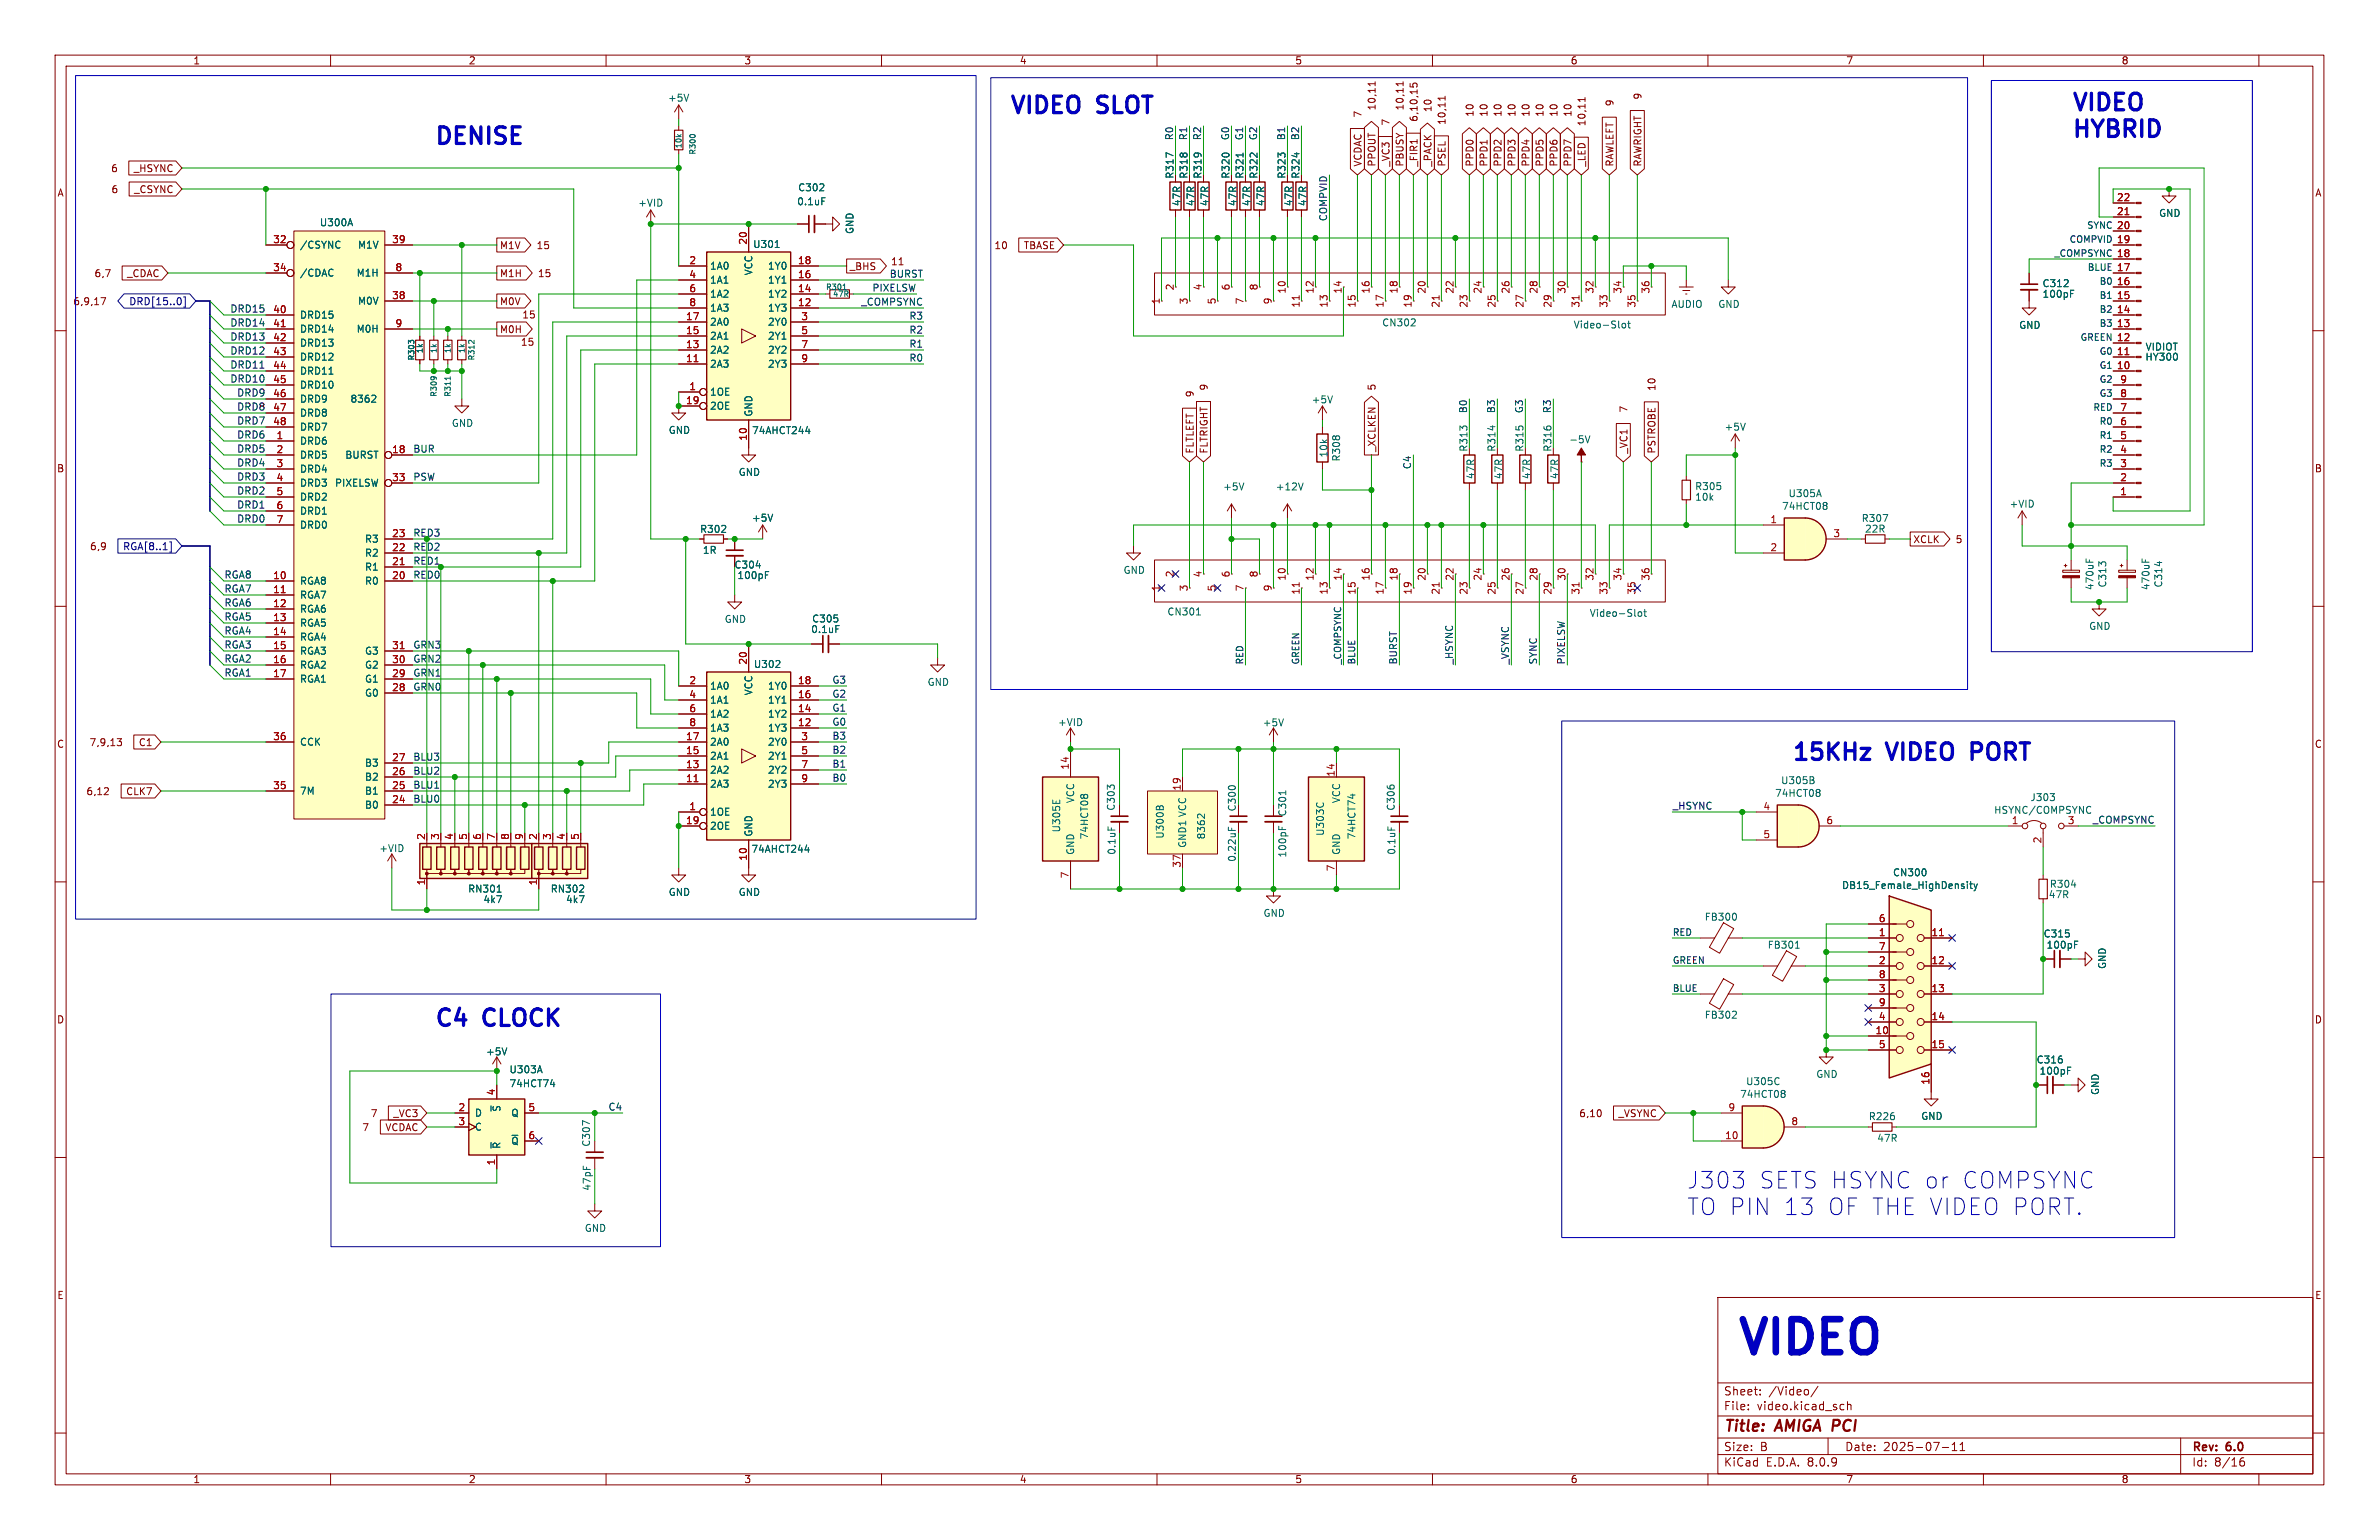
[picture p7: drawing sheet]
<svg xmlns="http://www.w3.org/2000/svg" width="432mm" height="279mm" viewBox="0 0 432 279" stroke-linecap="round" stroke-linejoin="round" font-family="sans-serif">
<defs><g id="words">
<text font-size="8.4" fill="#0000c2" x="315" y="246.1">VIDEO</text>
<g font-size="4.2" fill="#0000c2">
<text x="183.1" y="20.8">VIDEO</text>
<text x="199.5" y="20.8">SLOT</text>
<text x="375.9" y="20.3">VIDEO</text>
<text x="78.7" y="26.4">DENISE</text>
<text x="375.9" y="25.2">HYBRID</text>
<text x="325.1" y="138.2">15KHz</text>
<text x="342.9" y="138.2">VIDEO</text>
<text x="359.2" y="138.2">PORT</text>
<text x="78.7" y="186.4">C4</text>
<text x="88.1" y="186.4">CLOCK</text>
<text x="306.1" y="215.9">J303</text>
<text x="319.1" y="215.9">SETS HSYNC or</text>
<text x="355.5" y="215.9">COMPSYNC</text>
<text x="306.1" y="220.7">TO PIN 13</text>
<text x="331.2" y="220.7">OF THE VIDEO PORT.</text>
</g>
<g font-size="2.8" fill="#840000">
<text x="312.8" y="260.3">Title:</text>
<text x="322.5" y="260.3">AMIGA PCI</text>
</g>
<g font-size="2.1" fill="#840000">
<text x="312.8" y="256.1">File:</text>
<text x="312.8" y="253.4">Sheet:</text>
<text x="318.9" y="256.1">video.kicad_sch</text>
<text x="321" y="253.4">/Video/</text>
<text x="312.8" y="263.5">Size:</text>
<text x="319.5" y="263.5">B</text>
<text x="334.8" y="263.5">Date:</text>
<text x="341.8" y="263.5">2025-07-11</text>
<text x="397.8" y="263.7">Rev:</text>
<text x="404.2" y="263.7">6.0</text>
<text x="312.8" y="266.3">KiCad</text>
<text x="320.5" y="266.3">E.D.A.</text>
<text x="328.1" y="266.3">8.0.9</text>
<text x="397.8" y="266.3">Id:</text>
<text x="401.9" y="266.3">8/16</text>
</g>
<g font-size="1.8" fill="#840000">
<text x="35" y="11.9">1</text>
<text x="85" y="11.9">2</text>
<text x="135" y="11.9">3</text>
<text x="185" y="11.9">4</text>
<text x="235" y="11.9">5</text>
<text x="285" y="11.9">6</text>
<text x="335" y="11.9">7</text>
<text x="385" y="11.9">8</text>
<text x="247.3" y="21.4" transform="rotate(-90 247.3 21.4)">7</text>
<text x="249.9" y="20.1" transform="rotate(-90 249.9 20.1)">10,11</text>
<text x="252.4" y="22.9" transform="rotate(-90 252.4 22.9)">7</text>
<text x="255" y="20.1" transform="rotate(-90 255 20.1)">10,11</text>
<text x="257.5" y="22.2" transform="rotate(-90 257.5 22.2)">6,10,15</text>
<text x="260" y="20.4" transform="rotate(-90 260 20.4)">10</text>
<text x="262.6" y="22.8" transform="rotate(-90 262.6 22.8)">10,11</text>
<text x="267.7" y="21.3" transform="rotate(-90 267.7 21.3)">10</text>
<text x="270.2" y="21.3" transform="rotate(-90 270.2 21.3)">10</text>
<text x="272.7" y="21.3" transform="rotate(-90 272.7 21.3)">10</text>
<text x="275.3" y="21.3" transform="rotate(-90 275.3 21.3)">10</text>
<text x="277.8" y="21.3" transform="rotate(-90 277.8 21.3)">10</text>
<text x="280.4" y="21.3" transform="rotate(-90 280.4 21.3)">10</text>
<text x="282.9" y="21.3" transform="rotate(-90 282.9 21.3)">10</text>
<text x="285.4" y="21.3" transform="rotate(-90 285.4 21.3)">10</text>
<text x="288" y="23" transform="rotate(-90 288 23)">10,11</text>
<text x="293.1" y="19.4" transform="rotate(-90 293.1 19.4)">9</text>
<text x="298.1" y="18.2" transform="rotate(-90 298.1 18.2)">9</text>
<text x="10.3" y="35.9">A</text>
<text x="20.1" y="31.4">6</text>
<text x="20.1" y="35.2">6</text>
<text x="24.2" y="31.4">_HSYNC</text>
<text x="24.3" y="35.2">_CSYNC</text>
<text x="247.3" y="30.3" transform="rotate(-90 247.3 30.3)">VCDAC</text>
<text x="249.9" y="30.3" transform="rotate(-90 249.9 30.3)">PPOUT</text>
<text x="252.4" y="30.3" transform="rotate(-90 252.4 30.3)">_VC3</text>
<text x="255" y="30.3" transform="rotate(-90 255 30.3)">PBUSY</text>
<text x="257.5" y="30.3" transform="rotate(-90 257.5 30.3)">_FIR1</text>
<text x="260" y="30.3" transform="rotate(-90 260 30.3)">_PACK</text>
<text x="262.6" y="30.3" transform="rotate(-90 262.6 30.3)">PSEL</text>
<text x="267.7" y="30.3" transform="rotate(-90 267.7 30.3)">PPD0</text>
<text x="270.2" y="30.3" transform="rotate(-90 270.2 30.3)">PPD1</text>
<text x="272.7" y="30.3" transform="rotate(-90 272.7 30.3)">PPD2</text>
<text x="275.3" y="30.3" transform="rotate(-90 275.3 30.3)">PPD3</text>
<text x="277.8" y="30.3" transform="rotate(-90 277.8 30.3)">PPD4</text>
<text x="280.4" y="30.3" transform="rotate(-90 280.4 30.3)">PPD5</text>
<text x="282.9" y="30.3" transform="rotate(-90 282.9 30.3)">PPD6</text>
<text x="285.4" y="30.3" transform="rotate(-90 285.4 30.3)">PPD7</text>
<text x="288" y="30.3" transform="rotate(-90 288 30.3)">_LED</text>
<text x="293.1" y="30.3" transform="rotate(-90 293.1 30.3)">RAWLEFT</text>
<text x="298.1" y="30.3" transform="rotate(-90 298.1 30.3)">RAWRIGHT</text>
<text x="420.1" y="35.9">A</text>
<text x="90.6" y="45.4">M1V</text>
<text x="97.3" y="45.4">15</text>
<text x="180.4" y="45.4">10</text>
<text x="185.7" y="45.4">TBASE</text>
<text x="17.1" y="50.5">6,7</text>
<text x="23" y="50.5">_CDAC</text>
<text x="90.6" y="50.5">M1H</text>
<text x="97.5" y="50.5">15</text>
<text x="154.1" y="49.2">_BHS</text>
<text x="161.6" y="48.3">11</text>
<text x="13.2" y="55.6">6,9,17</text>
<text x="90.6" y="55.6">M0V</text>
<text x="94.7" y="58">15</text>
<text x="90.6" y="60.6">M0H</text>
<text x="94.5" y="62.9">15</text>
<text x="219.4" y="71" transform="rotate(-90 219.4 71)">9</text>
<text x="249.9" y="70.9" transform="rotate(-90 249.9 70.9)">5</text>
<text x="300.7" y="71" transform="rotate(-90 300.7 71)">10</text>
<text x="216.9" y="72.2" transform="rotate(-90 216.9 72.2)">9</text>
<text x="295.6" y="74.9" transform="rotate(-90 295.6 74.9)">7</text>
<text x="216.9" y="82.4" transform="rotate(-90 216.9 82.4)">FLTLEFT</text>
<text x="219.4" y="82.4" transform="rotate(-90 219.4 82.4)">FLTRIGHT</text>
<text x="249.9" y="82.1" transform="rotate(-90 249.9 82.1)">_XCLKEN</text>
<text x="295.6" y="82.4" transform="rotate(-90 295.6 82.4)">_VC1</text>
<text x="300.7" y="82.4" transform="rotate(-90 300.7 82.4)">PSTROBE</text>
<text x="10.3" y="85.9">B</text>
<text x="420.1" y="85.9">B</text>
<text x="16.2" y="100">6,9</text>
<text x="347.2" y="98.7">XCLK</text>
<text x="354.9" y="98.7">5</text>
<text x="10.3" y="135.9">C</text>
<text x="16.1" y="135.6">7,9,13</text>
<text x="25.1" y="135.6">C1</text>
<text x="420.1" y="135.9">C</text>
<text x="15.6" y="144.5">6,12</text>
<text x="22.8" y="144.5">CLK7</text>
<text x="10.3" y="185.9">D</text>
<text x="420.1" y="185.9">D</text>
<text x="67.2" y="202.9">7</text>
<text x="71.3" y="202.9">_VC3</text>
<text x="286.5" y="202.9">6,10</text>
<text x="293.7" y="202.9">_VSYNC</text>
<text x="65.7" y="205.4">7</text>
<text x="69.9" y="205.4">VCDAC</text>
<text x="10.3" y="235.9">E</text>
<text x="420.1" y="235.9">E</text>
<text x="35" y="269.3">1</text>
<text x="85" y="269.3">2</text>
<text x="135" y="269.3">3</text>
<text x="185" y="269.3">4</text>
<text x="235" y="269.3">5</text>
<text x="285" y="269.3">6</text>
<text x="335" y="269.3">7</text>
<text x="385" y="269.3">8</text>
</g>
<g font-size="1.8" fill="#006464">
<text x="121.2" y="18.6">+5V</text>
<text x="144.8" y="34.9">C302</text>
<text x="213.2" y="32.5" transform="rotate(-90 213.2 32.5)">R317</text>
<text x="215.7" y="32.5" transform="rotate(-90 215.7 32.5)">R318</text>
<text x="218.3" y="32.5" transform="rotate(-90 218.3 32.5)">R319</text>
<text x="223.4" y="32.5" transform="rotate(-90 223.4 32.5)">R320</text>
<text x="225.9" y="32.5" transform="rotate(-90 225.9 32.5)">R321</text>
<text x="228.4" y="32.5" transform="rotate(-90 228.4 32.5)">R322</text>
<text x="233.5" y="32.5" transform="rotate(-90 233.5 32.5)">R323</text>
<text x="236.1" y="32.5" transform="rotate(-90 236.1 32.5)">R324</text>
<text x="58" y="41.2">U300A</text>
<text x="115.7" y="37.7">+VID</text>
<text x="144.6" y="37.4">0.1uF</text>
<text x="214.5" y="37.5" transform="rotate(-90 214.5 37.5)">47R</text>
<text x="217" y="37.5" transform="rotate(-90 217 37.5)">47R</text>
<text x="219.6" y="37.5" transform="rotate(-90 219.6 37.5)">47R</text>
<text x="224.6" y="37.5" transform="rotate(-90 224.6 37.5)">47R</text>
<text x="227.2" y="37.5" transform="rotate(-90 227.2 37.5)">47R</text>
<text x="229.7" y="37.5" transform="rotate(-90 229.7 37.5)">47R</text>
<text x="234.8" y="37.5" transform="rotate(-90 234.8 37.5)">47R</text>
<text x="237.3" y="37.5" transform="rotate(-90 237.3 37.5)">47R</text>
<text x="391.8" y="39.5">GND</text>
<text x="54.4" y="45.3">/CSYNC</text>
<text x="64.9" y="45.3">M1V</text>
<text x="136.6" y="45.2">U301</text>
<text x="155.1" y="42.5" transform="rotate(-90 155.1 42.5)">GND</text>
<text x="54.4" y="50.4">/CDAC</text>
<text x="64.6" y="50.4">M1H</text>
<text x="128.8" y="49.1">1A0</text>
<text x="128.8" y="51.7">1A1</text>
<text x="136.8" y="50.1" transform="rotate(-90 136.8 50.1)">VCC</text>
<text x="139.3" y="51.7">1Y1</text>
<text x="139.3" y="49.1">1Y0</text>
<text x="370.6" y="52.3">C312</text>
<text x="54.4" y="58">DRD15</text>
<text x="64.9" y="55.5">M0V</text>
<text x="128.8" y="59.3">2A0</text>
<text x="128.8" y="54.2">1A2</text>
<text x="128.8" y="56.7">1A3</text>
<text x="139.3" y="56.7">1Y3</text>
<text x="139.3" y="54.2">1Y2</text>
<text x="139.3" y="59.3">2Y0</text>
<text x="250.8" y="59.4">CN302</text>
<text x="285.5" y="59.8">Video-Slot</text>
<text x="303.3" y="56.1">AUDIO</text>
<text x="311.8" y="56.1">GND</text>
<text x="366.4" y="59.9">GND</text>
<text x="370.6" y="54.2">100pF</text>
<text x="54.4" y="60.6">DRD14</text>
<text x="54.4" y="63.1">DRD13</text>
<text x="54.4" y="65.6">DRD12</text>
<text x="64.6" y="60.6">M0H</text>
<text x="128.8" y="64.4">2A2</text>
<text x="128.8" y="61.8">2A1</text>
<text x="139.3" y="61.8">2Y1</text>
<text x="139.3" y="64.4">2Y2</text>
<text x="389.3" y="65.6">HY300</text>
<text x="389.3" y="63.8">VIDIOT</text>
<text x="54.4" y="68.2">DRD11</text>
<text x="54.4" y="70.7">DRD10</text>
<text x="128.8" y="72">1OE</text>
<text x="128.8" y="66.9">2A3</text>
<text x="139.3" y="66.9">2Y3</text>
<text x="54.4" y="73.3">DRD9</text>
<text x="54.4" y="75.8">DRD8</text>
<text x="63.5" y="73.3">8362</text>
<text x="81.9" y="77.6">GND</text>
<text x="128.8" y="74.5">2OE</text>
<text x="136.8" y="75.7" transform="rotate(-90 136.8 75.7)">GND</text>
<text x="238" y="73.4">+5V</text>
<text x="54.4" y="80.9">DRD6</text>
<text x="54.4" y="83.4">DRD5</text>
<text x="54.4" y="78.3">DRD7</text>
<text x="62.6" y="83.4">BURST</text>
<text x="121.3" y="78.9">GND</text>
<text x="136.4" y="79">74AHCT244</text>
<text x="241.1" y="83.1" transform="rotate(-90 241.1 83.1)">10k</text>
<text x="243.4" y="83.8" transform="rotate(-90 243.4 83.8)">R308</text>
<text x="266.5" y="82.1" transform="rotate(-90 266.5 82.1)">R313</text>
<text x="271.6" y="82.1" transform="rotate(-90 271.6 82.1)">R314</text>
<text x="276.7" y="82.1" transform="rotate(-90 276.7 82.1)">R315</text>
<text x="281.8" y="82.1" transform="rotate(-90 281.8 82.1)">R316</text>
<text x="284.7" y="80.6">-5V</text>
<text x="312.9" y="78.3">+5V</text>
<text x="54.4" y="86">DRD4</text>
<text x="54.4" y="88.5">DRD3</text>
<text x="60.7" y="88.5">PIXELSW</text>
<text x="134" y="86.5">GND</text>
<text x="221.9" y="89.2">+5V</text>
<text x="231.5" y="89.2">+12V</text>
<text x="267.8" y="87" transform="rotate(-90 267.8 87)">47R</text>
<text x="272.9" y="87" transform="rotate(-90 272.9 87)">47R</text>
<text x="278" y="87" transform="rotate(-90 278 87)">47R</text>
<text x="283.1" y="87" transform="rotate(-90 283.1 87)">47R</text>
<text x="307.6" y="89.1">R305</text>
<text x="54.4" y="91">DRD2</text>
<text x="54.4" y="93.6">DRD1</text>
<text x="136.4" y="94.8">+5V</text>
<text x="307.6" y="91">10k</text>
<text x="323.4" y="92.7">74HCT08</text>
<text x="324.5" y="90.4">U305A</text>
<text x="337.8" y="94.9">R307</text>
<text x="364.7" y="92.3">+VID</text>
<text x="54.4" y="96.1">DRD0</text>
<text x="66.2" y="101.2">R2</text>
<text x="66.2" y="98.7">R3</text>
<text x="127" y="96.9">R302</text>
<text x="127.5" y="100.7">1R</text>
<text x="338.4" y="96.8">22R</text>
<text x="54.4" y="106.3">RGA8</text>
<text x="66.2" y="106.3">R0</text>
<text x="66.2" y="103.7">R1</text>
<text x="133.2" y="103.4">C304</text>
<text x="133.7" y="105.3">100pF</text>
<text x="203.8" y="104.3">GND</text>
<text x="380.2" y="107.2" transform="rotate(-90 380.2 107.2)">470uF</text>
<text x="382.5" y="106.7" transform="rotate(-90 382.5 106.7)">C313</text>
<text x="390.3" y="107.2" transform="rotate(-90 390.3 107.2)">470uF</text>
<text x="392.7" y="106.7" transform="rotate(-90 392.7 106.7)">C314</text>
<text x="54.4" y="108.8">RGA7</text>
<text x="54.4" y="111.4">RGA6</text>
<text x="54.4" y="113.9">RGA5</text>
<text x="131.4" y="113.2">GND</text>
<text x="147.3" y="113.1">C305</text>
<text x="211.8" y="111.9">CN301</text>
<text x="288.4" y="112.1">Video-Slot</text>
<text x="54.4" y="116.4">RGA4</text>
<text x="54.4" y="119">RGA3</text>
<text x="66.2" y="119">G3</text>
<text x="147.1" y="115.1">0.1uF</text>
<text x="379.1" y="114.5">GND</text>
<text x="54.4" y="121.5">RGA2</text>
<text x="54.4" y="124.1">RGA1</text>
<text x="66.2" y="124.1">G1</text>
<text x="66.2" y="121.5">G2</text>
<text x="128.8" y="125.3">1A0</text>
<text x="136.7" y="121.4">U302</text>
<text x="139.3" y="125.3">1Y0</text>
<text x="168.3" y="124.6">GND</text>
<text x="66.2" y="126.6">G0</text>
<text x="128.8" y="127.9">1A1</text>
<text x="128.8" y="130.4">1A2</text>
<text x="136.8" y="126.3" transform="rotate(-90 136.8 126.3)">VCC</text>
<text x="139.3" y="130.4">1Y2</text>
<text x="139.3" y="127.9">1Y1</text>
<text x="191.9" y="131.9">+VID</text>
<text x="229.1" y="132">+5V</text>
<text x="54.4" y="135.5">CCK</text>
<text x="128.8" y="135.5">2A0</text>
<text x="128.8" y="132.9">1A3</text>
<text x="139.3" y="132.9">1Y3</text>
<text x="139.3" y="135.5">2Y0</text>
<text x="66.2" y="141.8">B2</text>
<text x="66.2" y="139.3">B3</text>
<text x="128.8" y="143.1">2A3</text>
<text x="128.8" y="140.6">2A2</text>
<text x="128.8" y="138">2A1</text>
<text x="139.3" y="138">2Y1</text>
<text x="139.3" y="140.6">2Y2</text>
<text x="139.3" y="143.1">2Y3</text>
<text x="323.2" y="142.5">U305B</text>
<text x="54.4" y="144.4">7M</text>
<text x="66.2" y="146.9">B0</text>
<text x="66.2" y="144.4">B1</text>
<text x="128.8" y="148.2">1OE</text>
<text x="195.2" y="145.8" transform="rotate(-90 195.2 145.8)">VCC</text>
<text x="202.5" y="147.2" transform="rotate(-90 202.5 147.2)">C303</text>
<text x="224.5" y="147.3" transform="rotate(-90 224.5 147.3)">C300</text>
<text x="233.7" y="148.2" transform="rotate(-90 233.7 148.2)">C301</text>
<text x="243.4" y="145.8" transform="rotate(-90 243.4 145.8)">VCC</text>
<text x="253.3" y="147.2" transform="rotate(-90 253.3 147.2)">C306</text>
<text x="322.1" y="144.8">74HCT08</text>
<text x="361.8" y="147.9">HSYNC/COMPSYNC</text>
<text x="368.4" y="145.5">J303</text>
<text x="68.8" y="154.8">+VID</text>
<text x="128.8" y="150.7">2OE</text>
<text x="136.3" y="154.9">74AHCT244</text>
<text x="136.8" y="151.9" transform="rotate(-90 136.8 151.9)">GND</text>
<text x="192.6" y="151.1" transform="rotate(-90 192.6 151.1)">U305E</text>
<text x="195.2" y="155.2" transform="rotate(-90 195.2 155.2)">GND</text>
<text x="197.7" y="152.4" transform="rotate(-90 197.7 152.4)">74HCT08</text>
<text x="202.7" y="155.2" transform="rotate(-90 202.7 155.2)">0.1uF</text>
<text x="211.4" y="152.3" transform="rotate(-90 211.4 152.3)">U300B</text>
<text x="215.5" y="153.9" transform="rotate(-90 215.5 153.9)">GND1 VCC</text>
<text x="218.9" y="152.4" transform="rotate(-90 218.9 152.4)">8362</text>
<text x="233.7" y="155.7" transform="rotate(-90 233.7 155.7)">100pF</text>
<text x="240.5" y="151.8" transform="rotate(-90 240.5 151.8)">U303C</text>
<text x="243.4" y="155.2" transform="rotate(-90 243.4 155.2)">GND</text>
<text x="246.2" y="152.4" transform="rotate(-90 246.2 152.4)">74HCT74</text>
<text x="253.5" y="155.2" transform="rotate(-90 253.5 155.2)">0.1uF</text>
<text x="224.5" y="156.5" transform="rotate(-90 224.5 156.5)">0.22uF</text>
<text x="334.2" y="161.5">DB15_Female_HighDensity</text>
<text x="343.5" y="159.2">CN300</text>
<text x="372" y="161.3">R304</text>
<text x="84.9" y="162.1">RN301</text>
<text x="87.7" y="164.1">4k7</text>
<text x="99.9" y="162.1">RN302</text>
<text x="102.6" y="164.1">4k7</text>
<text x="121.3" y="162.7">GND</text>
<text x="134" y="162.7">GND</text>
<text x="229.2" y="166.5">GND</text>
<text x="309.3" y="167.2">FB300</text>
<text x="371.8" y="163.2">47R</text>
<text x="320.8" y="172.3">FB301</text>
<text x="370.8" y="170.3">C315</text>
<text x="371.4" y="172.3">100pF</text>
<text x="382.4" y="175.9" transform="rotate(-90 382.4 175.9)">GND</text>
<text x="309.3" y="185">FB302</text>
<text x="88.1" y="191.7">+5V</text>
<text x="92.4" y="197.5">74HCT74</text>
<text x="92.4" y="194.9">U303A</text>
<text x="316.8" y="197.1">U305C</text>
<text x="329.6" y="195.8">GND</text>
<text x="369.6" y="193.1">C316</text>
<text x="370.1" y="195.2">100pF</text>
<text x="86.1" y="202.8">D</text>
<text x="91" y="201.8" transform="rotate(-90 91 201.8)">~{S}</text>
<text x="92.7" y="202.8">Q</text>
<text x="315.7" y="199.4">74HCT08</text>
<text x="339.1" y="203.4">R226</text>
<text x="348.6" y="203.4">GND</text>
<text x="381.2" y="198.8" transform="rotate(-90 381.2 198.8)">GND</text>
<text x="86.1" y="205.3">C</text>
<text x="91" y="208.5" transform="rotate(-90 91 208.5)">~{R}</text>
<text x="92.7" y="207.9">~{Q}</text>
<text x="107.3" y="208.1" transform="rotate(-90 107.3 208.1)">C307</text>
<text x="340.6" y="207.4">47R</text>
<text x="107.4" y="216.1" transform="rotate(-90 107.4 216.1)">47pF</text>
<text x="106" y="223.7">GND</text>
</g>
<g font-size="1.8" fill="#0f0f0f">
<text x="213" y="25.5" transform="rotate(-90 213 25.5)">R0</text>
<text x="215.6" y="25.5" transform="rotate(-90 215.6 25.5)">R1</text>
<text x="218.1" y="25.5" transform="rotate(-90 218.1 25.5)">R2</text>
<text x="223.2" y="25.5" transform="rotate(-90 223.2 25.5)">G0</text>
<text x="225.7" y="25.5" transform="rotate(-90 225.7 25.5)">G1</text>
<text x="228.3" y="25.5" transform="rotate(-90 228.3 25.5)">G2</text>
<text x="233.3" y="25.5" transform="rotate(-90 233.3 25.5)">B1</text>
<text x="235.9" y="25.5" transform="rotate(-90 235.9 25.5)">B2</text>
<text x="241" y="40.2" transform="rotate(-90 241 40.2)">COMPVID</text>
<text x="158.2" y="53">PIXELSW</text>
<text x="161.4" y="50.5">BURST</text>
<text x="41.7" y="56.8">DRD15</text>
<text x="41.7" y="59.3">DRD14</text>
<text x="156.2" y="55.5">_COMPSYNC</text>
<text x="165" y="58.1">R3</text>
<text x="41.7" y="64.4">DRD12</text>
<text x="41.7" y="61.9">DRD13</text>
<text x="165" y="63.2">R1</text>
<text x="165" y="65.7">R0</text>
<text x="165" y="60.6">R2</text>
<text x="41.7" y="67">DRD11</text>
<text x="41.7" y="69.5">DRD10</text>
<text x="42.9" y="77.1">DRD7</text>
<text x="42.9" y="72">DRD9</text>
<text x="42.9" y="74.6">DRD8</text>
<text x="266.4" y="75.1" transform="rotate(-90 266.4 75.1)">B0</text>
<text x="271.4" y="75.1" transform="rotate(-90 271.4 75.1)">B3</text>
<text x="276.5" y="75.1" transform="rotate(-90 276.5 75.1)">G3</text>
<text x="281.6" y="75.1" transform="rotate(-90 281.6 75.1)">R3</text>
<text x="42.9" y="79.7">DRD6</text>
<text x="42.9" y="82.2">DRD5</text>
<text x="74.9" y="82.2">BUR</text>
<text x="42.9" y="89.8">DRD2</text>
<text x="42.9" y="87.3">DRD3</text>
<text x="42.9" y="84.7">DRD4</text>
<text x="74.9" y="87.3">PSW</text>
<text x="256.2" y="85.2" transform="rotate(-90 256.2 85.2)">C4</text>
<text x="42.9" y="92.4">DRD1</text>
<text x="42.9" y="94.9">DRD0</text>
<text x="74.9" y="100">RED2</text>
<text x="40.6" y="105.1">RGA8</text>
<text x="40.6" y="107.6">RGA7</text>
<text x="74.9" y="105.1">RED0</text>
<text x="74.9" y="102.5">RED1</text>
<text x="40.6" y="110.1">RGA6</text>
<text x="40.6" y="112.7">RGA5</text>
<text x="40.6" y="115.2">RGA4</text>
<text x="40.6" y="117.8">RGA3</text>
<text x="74.9" y="117.8">GRN3</text>
<text x="40.6" y="120.3">RGA2</text>
<text x="40.6" y="122.8">RGA1</text>
<text x="74.9" y="125.4">GRN0</text>
<text x="74.9" y="122.8">GRN1</text>
<text x="74.9" y="120.3">GRN2</text>
<text x="151" y="124.1">G3</text>
<text x="253.7" y="120.7" transform="rotate(-90 253.7 120.7)">BURST</text>
<text x="263.8" y="120.7" transform="rotate(-90 263.8 120.7)">_HSYNC</text>
<text x="274" y="120.7" transform="rotate(-90 274 120.7)">_VSYNC</text>
<text x="279.1" y="120.7" transform="rotate(-90 279.1 120.7)">SYNC</text>
<text x="284.1" y="120.7" transform="rotate(-90 284.1 120.7)">PIXELSW</text>
<text x="151" y="129.2">G1</text>
<text x="151" y="126.7">G2</text>
<text x="151" y="131.7">G0</text>
<text x="151" y="136.8">B2</text>
<text x="151" y="134.3">B3</text>
<text x="74.9" y="138.1">BLU3</text>
<text x="74.9" y="143.2">BLU1</text>
<text x="74.9" y="140.6">BLU2</text>
<text x="151" y="139.4">B1</text>
<text x="151" y="141.9">B0</text>
<text x="74.9" y="145.7">BLU0</text>
<text x="303.5" y="147">_HSYNC</text>
<text x="379.8" y="149.5">_COMPSYNC</text>
<text x="110.3" y="201.6">C4</text>
</g>
<g font-size="1.8" fill="#a90000">
<text x="384.1" y="39.1">21</text>
<text x="384.1" y="36.6">22</text>
<text x="384.1" y="41.7">20</text>
<text x="49.5" y="44.2">32</text>
<text x="71.1" y="44.2">39</text>
<text x="135.6" y="44.5" transform="rotate(-90 135.6 44.5)">20</text>
<text x="384.1" y="46.7">18</text>
<text x="384.1" y="44.2">19</text>
<text x="49.5" y="49.3">34</text>
<text x="71.7" y="49.3">8</text>
<text x="125" y="48">2</text>
<text x="125" y="50.5">4</text>
<text x="125" y="53.1">6</text>
<text x="144.7" y="53.1">14</text>
<text x="144.7" y="50.5">16</text>
<text x="144.7" y="48">18</text>
<text x="213.1" y="52.8" transform="rotate(-90 213.1 52.8)">2</text>
<text x="218.2" y="52.8" transform="rotate(-90 218.2 52.8)">4</text>
<text x="223.3" y="52.8" transform="rotate(-90 223.3 52.8)">6</text>
<text x="228.3" y="52.8" transform="rotate(-90 228.3 52.8)">8</text>
<text x="233.4" y="53.4" transform="rotate(-90 233.4 53.4)">10</text>
<text x="238.5" y="53.4" transform="rotate(-90 238.5 53.4)">12</text>
<text x="243.6" y="53.4" transform="rotate(-90 243.6 53.4)">14</text>
<text x="248.7" y="53.4" transform="rotate(-90 248.7 53.4)">16</text>
<text x="253.7" y="53.4" transform="rotate(-90 253.7 53.4)">18</text>
<text x="258.8" y="53.4" transform="rotate(-90 258.8 53.4)">20</text>
<text x="263.9" y="53.4" transform="rotate(-90 263.9 53.4)">22</text>
<text x="269" y="53.4" transform="rotate(-90 269 53.4)">24</text>
<text x="274.1" y="53.4" transform="rotate(-90 274.1 53.4)">26</text>
<text x="279.1" y="53.4" transform="rotate(-90 279.1 53.4)">28</text>
<text x="284.2" y="53.4" transform="rotate(-90 284.2 53.4)">30</text>
<text x="289.3" y="53.4" transform="rotate(-90 289.3 53.4)">32</text>
<text x="294.4" y="53.4" transform="rotate(-90 294.4 53.4)">34</text>
<text x="299.5" y="53.4" transform="rotate(-90 299.5 53.4)">36</text>
<text x="384.1" y="51.8">16</text>
<text x="384.1" y="49.3">17</text>
<text x="49.5" y="56.9">40</text>
<text x="49.5" y="59.4">41</text>
<text x="71.1" y="54.4">38</text>
<text x="71.7" y="59.4">9</text>
<text x="124.4" y="58.2">17</text>
<text x="125" y="55.6">8</text>
<text x="144.7" y="55.6">12</text>
<text x="145.3" y="58.2">3</text>
<text x="210.6" y="55.3" transform="rotate(-90 210.6 55.3)">1</text>
<text x="215.6" y="55.3" transform="rotate(-90 215.6 55.3)">3</text>
<text x="220.7" y="55.3" transform="rotate(-90 220.7 55.3)">5</text>
<text x="225.8" y="55.3" transform="rotate(-90 225.8 55.3)">7</text>
<text x="230.9" y="55.3" transform="rotate(-90 230.9 55.3)">9</text>
<text x="236" y="55.9" transform="rotate(-90 236 55.9)">11</text>
<text x="241" y="55.9" transform="rotate(-90 241 55.9)">13</text>
<text x="246.1" y="55.9" transform="rotate(-90 246.1 55.9)">15</text>
<text x="251.2" y="55.9" transform="rotate(-90 251.2 55.9)">17</text>
<text x="256.3" y="55.9" transform="rotate(-90 256.3 55.9)">19</text>
<text x="261.4" y="55.9" transform="rotate(-90 261.4 55.9)">21</text>
<text x="266.4" y="55.9" transform="rotate(-90 266.4 55.9)">23</text>
<text x="271.5" y="55.9" transform="rotate(-90 271.5 55.9)">25</text>
<text x="276.6" y="55.9" transform="rotate(-90 276.6 55.9)">27</text>
<text x="281.7" y="55.9" transform="rotate(-90 281.7 55.9)">29</text>
<text x="286.8" y="55.9" transform="rotate(-90 286.8 55.9)">31</text>
<text x="291.8" y="55.9" transform="rotate(-90 291.8 55.9)">33</text>
<text x="296.9" y="55.9" transform="rotate(-90 296.9 55.9)">35</text>
<text x="384.1" y="59.4">13</text>
<text x="384.1" y="56.9">14</text>
<text x="384.1" y="54.4">15</text>
<text x="49.5" y="62">42</text>
<text x="49.5" y="64.5">43</text>
<text x="124.4" y="65.8">11</text>
<text x="124.4" y="63.2">13</text>
<text x="124.4" y="60.7">15</text>
<text x="145.3" y="60.7">5</text>
<text x="145.3" y="63.2">7</text>
<text x="145.3" y="65.8">9</text>
<text x="384.1" y="64.5">11</text>
<text x="384.1" y="62">12</text>
<text x="49.5" y="67.1">44</text>
<text x="49.5" y="69.6">45</text>
<text x="125" y="70.9">1</text>
<text x="384.1" y="67.1">10</text>
<text x="384.7" y="69.6">9</text>
<text x="49.5" y="72.1">46</text>
<text x="49.5" y="74.7">47</text>
<text x="49.5" y="77.2">48</text>
<text x="124.4" y="73.4">19</text>
<text x="384.7" y="77.2">6</text>
<text x="384.7" y="74.7">7</text>
<text x="384.7" y="72.1">8</text>
<text x="50.1" y="79.8">1</text>
<text x="50.1" y="82.3">2</text>
<text x="71.1" y="82.3">18</text>
<text x="135.6" y="80.1" transform="rotate(-90 135.6 80.1)">10</text>
<text x="384.7" y="82.3">4</text>
<text x="384.7" y="79.8">5</text>
<text x="50.1" y="84.8">3</text>
<text x="50.1" y="87.4">4</text>
<text x="50.1" y="89.9">5</text>
<text x="71.1" y="87.4">33</text>
<text x="384.7" y="89.9">1</text>
<text x="384.7" y="87.4">2</text>
<text x="384.7" y="84.8">3</text>
<text x="50.1" y="92.5">6</text>
<text x="50.1" y="95">7</text>
<text x="321.2" y="95">1</text>
<text x="71.1" y="100.1">22</text>
<text x="71.1" y="97.5">23</text>
<text x="321.2" y="100.1">2</text>
<text x="332.7" y="97.5">3</text>
<text x="49.5" y="105.2">10</text>
<text x="49.5" y="107.7">11</text>
<text x="71.1" y="105.2">20</text>
<text x="71.1" y="102.6">21</text>
<text x="210.6" y="107.4" transform="rotate(-90 210.6 107.4)">1</text>
<text x="213.1" y="104.8" transform="rotate(-90 213.1 104.8)">2</text>
<text x="215.6" y="107.4" transform="rotate(-90 215.6 107.4)">3</text>
<text x="218.2" y="104.8" transform="rotate(-90 218.2 104.8)">4</text>
<text x="220.7" y="107.4" transform="rotate(-90 220.7 107.4)">5</text>
<text x="223.3" y="104.8" transform="rotate(-90 223.3 104.8)">6</text>
<text x="225.8" y="107.4" transform="rotate(-90 225.8 107.4)">7</text>
<text x="228.3" y="104.8" transform="rotate(-90 228.3 104.8)">8</text>
<text x="230.9" y="107.4" transform="rotate(-90 230.9 107.4)">9</text>
<text x="233.4" y="105.5" transform="rotate(-90 233.4 105.5)">10</text>
<text x="236" y="108" transform="rotate(-90 236 108)">11</text>
<text x="238.5" y="105.5" transform="rotate(-90 238.5 105.5)">12</text>
<text x="241" y="108" transform="rotate(-90 241 108)">13</text>
<text x="243.6" y="105.5" transform="rotate(-90 243.6 105.5)">14</text>
<text x="246.1" y="108" transform="rotate(-90 246.1 108)">15</text>
<text x="248.7" y="105.5" transform="rotate(-90 248.7 105.5)">16</text>
<text x="251.2" y="108" transform="rotate(-90 251.2 108)">17</text>
<text x="253.7" y="105.5" transform="rotate(-90 253.7 105.5)">18</text>
<text x="256.3" y="108" transform="rotate(-90 256.3 108)">19</text>
<text x="258.8" y="105.5" transform="rotate(-90 258.8 105.5)">20</text>
<text x="261.4" y="108" transform="rotate(-90 261.4 108)">21</text>
<text x="263.9" y="105.5" transform="rotate(-90 263.9 105.5)">22</text>
<text x="266.4" y="108" transform="rotate(-90 266.4 108)">23</text>
<text x="269" y="105.5" transform="rotate(-90 269 105.5)">24</text>
<text x="271.5" y="108" transform="rotate(-90 271.5 108)">25</text>
<text x="274.1" y="105.5" transform="rotate(-90 274.1 105.5)">26</text>
<text x="276.6" y="108" transform="rotate(-90 276.6 108)">27</text>
<text x="279.1" y="105.5" transform="rotate(-90 279.1 105.5)">28</text>
<text x="281.7" y="108" transform="rotate(-90 281.7 108)">29</text>
<text x="284.2" y="105.5" transform="rotate(-90 284.2 105.5)">30</text>
<text x="286.8" y="108" transform="rotate(-90 286.8 108)">31</text>
<text x="289.3" y="105.5" transform="rotate(-90 289.3 105.5)">32</text>
<text x="291.8" y="108" transform="rotate(-90 291.8 108)">33</text>
<text x="294.4" y="105.5" transform="rotate(-90 294.4 105.5)">34</text>
<text x="296.9" y="108" transform="rotate(-90 296.9 108)">35</text>
<text x="299.5" y="105.5" transform="rotate(-90 299.5 105.5)">36</text>
<text x="49.5" y="110.2">12</text>
<text x="49.5" y="112.8">13</text>
<text x="49.5" y="115.3">14</text>
<text x="49.5" y="117.9">15</text>
<text x="71.1" y="117.9">31</text>
<text x="49.5" y="120.4">16</text>
<text x="49.5" y="122.9">17</text>
<text x="71.1" y="125.5">28</text>
<text x="71.1" y="122.9">29</text>
<text x="71.1" y="120.4">30</text>
<text x="125" y="124.2">2</text>
<text x="135.6" y="120.7" transform="rotate(-90 135.6 120.7)">20</text>
<text x="144.7" y="124.2">18</text>
<text x="125" y="126.7">4</text>
<text x="125" y="129.3">6</text>
<text x="125" y="131.8">8</text>
<text x="144.7" y="131.8">12</text>
<text x="144.7" y="129.3">14</text>
<text x="144.7" y="126.7">16</text>
<text x="49.5" y="134.4">36</text>
<text x="124.4" y="136.9">15</text>
<text x="124.4" y="134.4">17</text>
<text x="145.3" y="134.4">3</text>
<text x="145.3" y="136.9">5</text>
<text x="49.5" y="143.3">35</text>
<text x="71.1" y="143.3">25</text>
<text x="71.1" y="140.7">26</text>
<text x="71.1" y="138.2">27</text>
<text x="124.4" y="142">11</text>
<text x="124.4" y="139.4">13</text>
<text x="145.3" y="139.4">7</text>
<text x="145.3" y="142">9</text>
<text x="194.1" y="139.7" transform="rotate(-90 194.1 139.7)">14</text>
<text x="214.4" y="143.6" transform="rotate(-90 214.4 143.6)">19</text>
<text x="242.3" y="141" transform="rotate(-90 242.3 141)">14</text>
<text x="71.1" y="145.8">24</text>
<text x="124.4" y="149.6">19</text>
<text x="125" y="147.1">1</text>
<text x="320" y="147.1">4</text>
<text x="331.4" y="149.6">6</text>
<text x="365.1" y="149.6">1</text>
<text x="375.2" y="149.6">3</text>
<text x="77.2" y="152.5" transform="rotate(-90 77.2 152.5)">2</text>
<text x="79.8" y="152.5" transform="rotate(-90 79.8 152.5)">3</text>
<text x="82.3" y="152.5" transform="rotate(-90 82.3 152.5)">4</text>
<text x="84.8" y="152.5" transform="rotate(-90 84.8 152.5)">5</text>
<text x="87.4" y="152.5" transform="rotate(-90 87.4 152.5)">6</text>
<text x="89.9" y="152.5" transform="rotate(-90 89.9 152.5)">7</text>
<text x="92.5" y="152.5" transform="rotate(-90 92.5 152.5)">8</text>
<text x="95" y="152.5" transform="rotate(-90 95 152.5)">9</text>
<text x="97.5" y="152.5" transform="rotate(-90 97.5 152.5)">2</text>
<text x="100.1" y="152.5" transform="rotate(-90 100.1 152.5)">3</text>
<text x="102.6" y="152.5" transform="rotate(-90 102.6 152.5)">4</text>
<text x="105.2" y="152.5" transform="rotate(-90 105.2 152.5)">5</text>
<text x="320" y="152.1">5</text>
<text x="370.6" y="153.1" transform="rotate(-90 370.6 153.1)">2</text>
<text x="77.2" y="160.7" transform="rotate(-90 77.2 160.7)">1</text>
<text x="97.5" y="160.7" transform="rotate(-90 97.5 160.7)">1</text>
<text x="135.6" y="156.3" transform="rotate(-90 135.6 156.3)">10</text>
<text x="194.1" y="159.5" transform="rotate(-90 194.1 159.5)">7</text>
<text x="214.4" y="157.5" transform="rotate(-90 214.4 157.5)">37</text>
<text x="242.3" y="158.2" transform="rotate(-90 242.3 158.2)">7</text>
<text x="340.9" y="167.4">6</text>
<text x="340.9" y="169.9">1</text>
<text x="340.9" y="172.5">7</text>
<text x="350.5" y="169.9">11</text>
<text x="340.9" y="175">2</text>
<text x="340.9" y="177.5">8</text>
<text x="350.5" y="175">12</text>
<text x="340.9" y="180.1">3</text>
<text x="340.9" y="185.2">4</text>
<text x="340.9" y="182.6">9</text>
<text x="350.5" y="180.1">13</text>
<text x="350.5" y="185.2">14</text>
<text x="340.3" y="187.7">10</text>
<text x="340.9" y="190.2">5</text>
<text x="350.5" y="190.2">15</text>
<text x="350.3" y="196.9" transform="rotate(-90 350.3 196.9)">16</text>
<text x="83.1" y="201.7">2</text>
<text x="89.9" y="198.8" transform="rotate(-90 89.9 198.8)">4</text>
<text x="95.8" y="201.7">5</text>
<text x="313.6" y="201.7">9</text>
<text x="83.1" y="204.2">3</text>
<text x="95.8" y="206.8">6</text>
<text x="313" y="206.8">10</text>
<text x="325" y="204.2">8</text>
<text x="89.9" y="211.5" transform="rotate(-90 89.9 211.5)">1</text>
</g>
<g font-size="1.8" fill="#000084">
<text x="23.4" y="55.6">DRD[15..0]</text>
<text x="22.2" y="100">RGA[8..1]</text>
</g>
<text font-size="1.8" fill="#009600" x="74.9" y="97.4">RED3</text>
<g font-size="1.7" fill="#0f0f0f">
<text x="378.7" y="41.6">SYNC 20</text>
<text x="372.8" y="46.7">_COMPSYNC 18</text>
<text x="375.5" y="44.1">COMPVID 19</text>
<text x="378.8" y="49.2">BLUE 17</text>
<text x="381" y="51.7">B0</text>
<text x="381" y="54.3">B1</text>
<text x="381" y="59.4">B3</text>
<text x="381" y="56.8">B2</text>
<text x="377.5" y="61.9">GREEN 12</text>
<text x="381" y="64.4">G0</text>
<text x="381" y="67">G1</text>
<text x="381" y="69.5">G2</text>
<text x="379.9" y="74.6">RED</text>
<text x="381" y="72.1">G3</text>
<text x="381" y="77.1">R0</text>
<text x="381" y="82.2">R2</text>
<text x="381" y="79.7">R1</text>
<text x="381" y="84.8">R3</text>
<text x="225.7" y="120.7" transform="rotate(-90 225.7 120.7)">RED</text>
<text x="235.9" y="120.7" transform="rotate(-90 235.9 120.7)">GREEN</text>
<text x="243.5" y="120.7" transform="rotate(-90 243.5 120.7)">_COMPSYNC</text>
<text x="246.1" y="120.7" transform="rotate(-90 246.1 120.7)">BLUE</text>
<text x="303.5" y="169.9">RED</text>
<text x="303.5" y="174.9">GREEN</text>
<text x="303.5" y="180">BLUE</text>
</g>
<g font-size="1.4" fill="#006464">
<text x="123.9" y="27" transform="rotate(-90 123.9 27)">10k</text>
<text x="126.5" y="28.2" transform="rotate(-90 126.5 28.2)">R300</text>
<text x="149.8" y="52.8">R301</text>
<text x="151.1" y="54.1">47R</text>
<text x="75.4" y="65.5" transform="rotate(-90 75.4 65.5)">R303</text>
<text x="76.9" y="64.2" transform="rotate(-90 76.9 64.2)">1k</text>
<text x="79.5" y="64.2" transform="rotate(-90 79.5 64.2)">1k</text>
<text x="82" y="64.2" transform="rotate(-90 82 64.2)">1k</text>
<text x="84.5" y="64.2" transform="rotate(-90 84.5 64.2)">1k</text>
<text x="86.3" y="65.5" transform="rotate(-90 86.3 65.5)">R312</text>
<text x="79.5" y="72.1" transform="rotate(-90 79.5 72.1)">R309</text>
<text x="82" y="72.1" transform="rotate(-90 82 72.1)">R311</text>
</g>
</g></defs>
<g fill="none" stroke="#840000" stroke-width=".18">
<path d="M10 10h411.8v259.4h-411.8zM12 12h407.8v255.4h-407.8zM60 10v2M110 10v2M160 10v2M210 10v2M260 10v2M310 10v2M360 10v2M410 10v2M213.4 31.8v1.2M213.4 38.1v1.3"/>
<path d="M10 60h2M240 73.7v2.5M240 77.5v1.2M240 73.7l-.7 1.2M240 73.7l.8 1.2M315 78.7l-.8 1.3M315 78.7v2.6M315 78.7l.7 1.3M419.8 60h2M233.7 91.4l-.8 1.3M233.7 91.4v2.6M233.7 91.4l.7 1.3"/>
<path d="M240 83.8v1.3M271.8 81.3v1.3M271.8 87.6v1.3M276.9 81.3v1.3M276.9 87.6v1.3M281.9 81.3v1.3M281.9 87.6v1.3M287 83.8h.1M306.1 86.4v.7M306.1 90.7v.7M10 110h2M419.8 110h2"/>
<path d="M10 160h2M370.8 158.8v.7M419.8 160h2M370.8 174h2.1M370.8 163.1v.7M373.9 174h2M350.5 198.1v1.3h1.3l-1.3 1.3-1.3-1.3h1.3M10 210h2M339.1 204.5h.8M343.4 204.5h.8M419.8 210h2M311.8 235.4h108v32h-108z"/>
<path d="M10 260h2M311.8 256.9h108M311.8 250.9h108M317.3 255.6v.2M317.3 254.9v.1M319.5 252.9v.2M319.5 252.2v.1M330 251.5l-1.3 1.9M334.3 254.8l.4 .1M334.7 255.7l-.4 .1M335.3 254.9l.2-.1 .4 .1 .1 .9M335.3 254.3v1.5"/>
<path d="M419.8 260h2M60 267.4v2M110 267.4v2M160 267.4v2M210 267.4v2M260 267.4v2M310 267.4v2M311.8 263.9h108M311.8 260.9h108M331.8 260.9v3M352.5 262.6h1.2M354.3 263.2h.9"/>
<path d="M354.3 262.1l.5-.4v1.5M355.8 263.2h.8M355.8 262.1l.4-.4v1.5M360 267.4v2M395.8 260.9v6.5M406.5 265.3l.3-.2h.5l.1 .2v.4l-.3 .3-.4-.1-.2-.2M407.3 264.5a.59 .59 0 0 0-.8 .6M410 267.4v2"/>
</g>
<path d="M212.3 33h2.1v5.1h-2.1zM239 78.7h2v5.1h-2zM270.8 82.6h2v5h-2zM275.8 82.6h2.1v5h-2.1zM280.9 82.6h2.1v5h-2.1z" fill="none" stroke="#840000" stroke-width=".25"/>
<path d="M305.3 87.1h1.5v3.6h-1.5zM370.1 159.5h1.5v3.6h-1.5zM339.9 203.7h3.5v1.5h-3.5z" fill="none" stroke="#840000" stroke-width=".2"/>
<path d="M212.9 28.2l-1.2-.5v.9M241.8 71.8l-.4 1.3M270.9 77.2v.8M287.7 79.1l.5 1.2 .4-1.2M316.8 76.8l-.4 1.2M236.5 87.6l-.4 1.3M376 160.6h.8M376.5 171.4h.5M376.5 170.8h.6" fill="none" stroke="#006464" stroke-width=".18"/>
<path d="M287 81.3l.8 1.3h-.8v1.2v-1.2h-.7z" fill="#840000" stroke="#840000" stroke-width=".18"/>
<path d="M373.9 172.5v3" fill="none" stroke="#840000" stroke-width=".33"/>
<path d="M372.9 172.5v3" fill="none" stroke="#840000" stroke-width=".3"/>
<path d="M342.9 162.6l7.6 2.5v27.9l-7.6 2.6z" fill="#ffffc2"/>
<g fill="none" stroke="#840000" stroke-width=".18">
<path d="M194.3 132.1l-.8 1.3M194.3 132.1v2.5M194.3 132.1l.8 1.3M231.1 132.1v2.5M231.1 132.1l-.7 1.3M231.1 132.1l.8 1.3M224.8 146.1v2M224.8 149.1v2M231.1 146.1v2M231.1 149.1v2M308.6 170.2h2.6M312.8 167.4l1.9 1.1-2.6 4.4-1.8-1z"/>
<path d="M313.7 170.2h2.5M339.1 172.7h7M339.1 177.8h7M339.1 167.6h7M339.1 170.2h5.1M339.1 175.3h5.1M349.2 170.2h5.1M349.2 175.3h5.1M339.1 188h7M339.1 182.9h7M339.1 180.3h5.1M339.1 185.4h5.1"/>
<path d="M339.1 190.5h5.1M349.2 180.3h5.1M349.2 185.4h5.1M349.2 190.5h5.1M350.5 193v5.1M369.6 196.9h2M372.6 196.9h2M375.9 196.9h1.3v-1.3l1.3 1.3-1.3 1.2v-1.2"/>
<circle cx="344.8" cy="170.2" r=".63"/>
<circle cx="344.8" cy="175.3" r=".63"/>
<circle cx="346.7" cy="172.7" r=".63"/>
<circle cx="346.7" cy="177.8" r=".63"/>
<circle cx="346.7" cy="167.6" r=".63"/>
<circle cx="348.6" cy="175.3" r=".63"/>
<circle cx="348.6" cy="170.2" r=".63"/>
<circle cx="344.8" cy="185.4" r=".63"/>
<circle cx="344.8" cy="180.3" r=".63"/>
<circle cx="344.8" cy="190.5" r=".63"/>
<circle cx="346.7" cy="188" r=".63"/>
<circle cx="346.7" cy="182.9" r=".63"/>
<circle cx="348.6" cy="180.3" r=".63"/>
<circle cx="348.6" cy="185.4" r=".63"/>
<circle cx="348.6" cy="190.5" r=".63"/>
</g>
<path d="M342.9 162.6l7.6 2.5v27.9l-7.6 2.6z" fill="none" stroke="#840000" stroke-width=".25"/>
<path d="M352 169.8h.8" fill="none" stroke="#a90000" stroke-width=".18"/>
<g fill="none" stroke="#006464" stroke-width=".18">
<path d="M233 130.4l-.5 1.3M223 150.1v.6M223.6 150.2v.5M232.1 149.9v.6M232.7 150.1v.4M233.4 143.5v.7M349.5 157.9v.8M357.1 159.9v.2M357.7 159.9v1.1l.3 .2M315.1 165.8l.1 .4-.1 .6M357.1 160.4v.8M357.5 160.4h.5"/>
<path d="M358.3 160.4l.3 .8M358.6 161.2l-.3 .4M358.9 160.4l-.3 .8M375.3 194.2h.4M375.3 193.6h.6"/>
</g>
<path d="M223.3 149.1h3M229.6 149.1h3.1M372.6 195.3v3.1" fill="none" stroke="#840000" stroke-width=".33"/>
<path d="M223.3 148.1h3M229.6 148.1h3.1M371.6 195.3v3.1" fill="none" stroke="#840000" stroke-width=".3"/>
<path d="M189.2 141h10.2v15.2h-10.2z" fill="#ffffc2"/>
<path d="M189.2 141h10.2v15.2h-10.2z" fill="none" stroke="#840000" stroke-width=".25"/>
<path d="M194.3 135.9v5.1M194.3 156.2v5.1M203.2 146.1v2M203.2 149.1v2M231.1 161.3v1.3h1.3l-1.3 1.2-1.2-1.2h1.2M312.8 177.6l1.9 1-2.6 4.5-1.8-1.1zM377.2 174h1.3v-1.3l1.2 1.3-1.2 1.3v-1.3M308.6 180.3h2.6M313.7 180.3h2.5" fill="none" stroke="#840000" stroke-width=".18"/>
<path d="M191.1 145.2v.6M192.3 145.2v.6M196.2 144.4l.2-.3 .3 .3 .2-.3h.3l.2 .3M201.1 150v.6M315.1 183.5l.1 .2-.1 .3-.7 .7h.8" fill="none" stroke="#006464" stroke-width=".18"/>
<path d="M201.7 149.1h3" fill="none" stroke="#840000" stroke-width=".33"/>
<path d="M201.7 148.1h3" fill="none" stroke="#840000" stroke-width=".3"/>
<path d="M237.5 141h10.1v15.2h-10.1z" fill="#ffffc2"/>
<path d="M237.5 141h10.1v15.2h-10.1z" fill="none" stroke="#840000" stroke-width=".25"/>
<path d="M242.6 138.4v2.6M242.6 156.2v2.6M254 146.1v2M254 149.1v2M331.5 190.5v1.3h1.2l-1.2 1.2-1.3-1.2h1.3" fill="none" stroke="#840000" stroke-width=".18"/>
<path d="M239.1 145.7h-.1M240.1 145.7h.1M245.1 144.2h.8M245.5 144.1v.8M251.9 150v.6" fill="none" stroke="#006464" stroke-width=".18"/>
<path d="M252.5 149.1h3" fill="none" stroke="#840000" stroke-width=".33"/>
<path d="M252.5 148.1h3" fill="none" stroke="#840000" stroke-width=".3"/>
<path d="M320 200.7a3.8 3.8 0 0 1 3.8 3.8 3.8 3.8 0 0 1-3.8 3.8z" fill="#ffffc2" stroke="#ffffc2" stroke-width=".18"/>
<path d="M316.2 200.7h3.8v7.6h-3.8z" fill="#ffffc2"/>
<path d="M316.2 200.7h3.8a3.8 3.8 0 0 1 3.8 3.8 3.8 3.8 0 0 1-3.8 3.8h-3.8z" fill="none" stroke="#840000" stroke-width=".25"/>
<path d="M320 175.3h2.6M324.3 172.5l1.8 1.1-2.6 4.4-1.8-1.1zM325.1 175.3h2.6M312.4 207h3.8M312.4 201.9h3.8M323.8 204.5h3.9" fill="none" stroke="#840000" stroke-width=".18"/>
<path d="M325.9 172h.7M326.1 170.9l.1-.1v1.2M322.9 195.6h.1M322.9 196.7h.1M323.8 197.8l.2 .3-.2 .3 .2 .2v.3l-.2 .2" fill="none" stroke="#006464" stroke-width=".18"/>
<path d="M326.4 146.1a3.8 3.8 0 0 1 3.8 3.8 3.8 3.8 0 0 1-3.8 3.8z" fill="#ffffc2" stroke="#ffffc2" stroke-width=".18"/>
<path d="M322.6 146.1h3.8v7.6h-3.8z" fill="#ffffc2"/>
<path d="M265.7 82.6h2v5h-2zM322.6 146.1h3.8a3.8 3.8 0 0 1 3.8 3.8 3.8 3.8 0 0 1-3.8 3.8h-3.8z" fill="none" stroke="#840000" stroke-width=".25"/>
<path d="M123.2 22.9v.7M123.2 27.2v.7M133.3 97.8v2M135.9 81.3v1.3h1.3l-1.3 1.2-1.3-1.2h1.3M266.7 81.3v1.3M266.7 87.6v1.3M133.3 100.8v2.1M170.2 119.4v1.3h1.2l-1.2 1.2-1.3-1.2h1.3M318.8 147.3h3.8M318.8 152.4h3.8M330.2 149.9h3.8" fill="none" stroke="#840000" stroke-width=".18"/>
<path d="M125.4 24.5h.6M137.2 102.6h.8M138.9 104.3h.4M138.9 103.7h.6M329 141.5l.3 .3-.1 .3-.2 .1M329.1 141l.1 .2-.1 .3M330.1 143.2l.3 .3-.3 .3 .3 .2v.3l-.3 .2" fill="none" stroke="#006464" stroke-width=".18"/>
<path d="M131.8 100.8h3.1" fill="none" stroke="#840000" stroke-width=".33"/>
<path d="M131.8 99.8h3.1" fill="none" stroke="#840000" stroke-width=".3"/>
<path d="M122.4 23.6h1.6v3.6h-1.6z" fill="none" stroke="#840000" stroke-width=".2"/>
<path d="M53.3 41.9h16.5v106.7h-16.5z" fill="#ffffc2"/>
<g fill="none" stroke="#840000" stroke-width=".18">
<path d="M48.3 44.5h3.8M48.3 49.5h3.8M48.3 57.2h5M48.3 59.7h5M53.3 41.9h16.5v106.7h-16.5zM69.8 44.5h5.1M69.8 49.5h5.1M69.8 54.6h5.1M69.8 59.7h5.1M48.3 62.2h5M48.3 64.8h5M48.3 67.3h5"/>
<path d="M48.3 69.9h5M48.3 72.4h5M48.3 74.9h5M48.3 77.5h5M48.3 80h5M48.3 82.6h5M48.3 85.1h5M48.3 87.6h5M48.3 90.2h5M48.3 92.7h5M48.3 95.3h5M69.8 97.8h5.1"/>
<path d="M71.1 82.6h3.8M71.1 87.6h3.8M48.3 105.4h5M48.3 108h5M48.3 110.5h5M48.3 113h5M48.3 115.6h5M48.3 118.1h5M69.8 105.4h5.1M69.8 118.1h5.1M69.8 102.9h5.1M69.8 100.3h5.1"/>
<path d="M133.3 108v1.2h1.3l-1.3 1.3-1.2-1.3h1.2M48.3 120.7h5M48.3 123.2h5M48.3 134.6h5M69.8 120.7h5.1M69.8 123.2h5.1M69.8 138.4h5.1M69.8 125.7h5.1M48.3 143.5h5M69.8 146.1h5.1M69.8 143.5h5.1M69.8 141h5.1"/>
<path d="M123.2 157.5v1.3h1.3l-1.3 1.2-1.3-1.2h1.3"/>
<circle cx="52.7" cy="44.4" r=".63"/>
<circle cx="52.7" cy="49.5" r=".63"/>
<circle cx="70.5" cy="87.6" r=".63"/>
<circle cx="70.5" cy="82.5" r=".63"/>
</g>
<path d="M51 59.3h.8M51 107.5h.8M72.6 102.5h.8M72.6 117.7h.8" fill="none" stroke="#a90000" stroke-width=".18"/>
<path d="M63.6 39.7l.4 1.3M60.4 48.9v.1M60.4 50h.1M61.5 43.8l.2 .1M61.7 44.9l-.2 .1M59.7 67.9h.7M68 71.7l.2 .2v.3l-.8 .8h.8" fill="none" stroke="#006464" stroke-width=".18"/>
<path d="M128.3 121.9h15.2v30.5h-15.2z" fill="#ffffc2"/>
<g fill="none" stroke="#840000" stroke-width=".18">
<path d="M118.1 38.1l-.8 1.3M118.1 38.1v2.5M118.1 38.1l.8 1.3M138.4 95.3l-.7 1.2M138.4 95.3v2.5M138.4 95.3l.8 1.2M135.9 116.8v5.1M147.3 116.8h2.1M150.4 116.8h2M123.2 132.1h5.1M123.2 139.7h5.1M123.2 129.5h5.1"/>
<path d="M123.2 137.2h5.1M123.2 127h5.1M123.2 134.6h5.1M123.2 124.5h5.1M134.6 135.9l2.6 1.3-2.6 1.2zM143.5 132.1h5.1M143.5 139.7h5.1M143.5 129.5h5.1M143.5 137.2h5.1M143.5 127h5.1M143.5 134.6h5.1M143.5 124.5h5.1"/>
<path d="M123.2 147.3h3.8M123.2 142.2h5.1M123.2 149.9h3.8M135.9 152.4v6.4h1.3l-1.3 1.2-1.3-1.2h1.3M143.5 142.2h5.1"/>
<circle cx="127.6" cy="147.3" r=".63"/>
<circle cx="127.6" cy="149.9" r=".63"/>
</g>
<path d="M128.3 121.9h15.2v30.5h-15.2z" fill="none" stroke="#840000" stroke-width=".25"/>
<path d="M126 141.8h.7" fill="none" stroke="#a90000" stroke-width=".18"/>
<path d="M140.2 93.3l-.4 1.3M141.5 120v.4M151.7 113.5h.6M140.8 121.1h.8M146.1 154.2h.8M146.7 153.8v.8" fill="none" stroke="#006464" stroke-width=".18"/>
<path d="M150.4 115.3v3.1" fill="none" stroke="#840000" stroke-width=".33"/>
<path d="M149.4 115.3v3.1" fill="none" stroke="#840000" stroke-width=".3"/>
<path d="M128.3 45.7h15.2v30.5h-15.2z" fill="#ffffc2"/>
<g fill="none" stroke="#840000" stroke-width=".18">
<path d="M123.2 19.1l-.8 1.2M123.2 19.1v2.5M123.2 19.1l.8 1.2M383.5 36.8h4.3M383.5 39.4h4.3M393.7 34.3v1.3h1.3l-1.3 1.2-1.3-1.2h1.3M123.2 55.9h5.1M123.2 53.3h5.1M123.2 50.8h5.1M123.2 58.4h5.1M123.2 48.3h5.1M134.6 59.7l2.6 1.3-2.6 1.2z"/>
<path d="M135.9 40.6v5.1M143.5 55.9h5.1M143.5 53.3h5.1M143.5 50.8h5.1M143.5 58.4h5.1M143.5 48.3h5.1M144.8 40.6h2M147.8 40.6h3.3v-1.2l1.3 1.2-1.3 1.3v-1.3M149.9 53.3h.7M154.2 53.3h.7M304.8 52.1h2.5M305.4 52.7h1.3"/>
<path d="M305.9 53.3h.3M306.1 50.8v1.3M368.3 52.6v3.3h1.3l-1.3 1.3-1.3-1.3h1.3M368.3 49.5v2.1M383.5 41.9h4.3M383.5 44.5h4.3M383.5 47h4.3M383.5 49.5h4.3M383.5 52.1h4.3M383.5 54.6h4.3M383.5 57.2h4.3M383.5 59.7h4.3"/>
<path d="M76.2 61v.7M76.2 65.3v.7M78.7 61v.7M78.7 65.3v.7M81.3 61v.7M81.3 65.3v.7M83.8 72.4v1.3h1.3l-1.3 1.2-1.3-1.2h1.3M83.8 61v.7M83.8 65.3v.7M123.2 71.1h3.8M123.2 66h5.1M123.2 63.5h5.1"/>
<path d="M123.2 61h5.1M127 73.7h-3.8v1.2h1.3l-1.3 1.3-1.3-1.3h1.3M135.9 76.2v5.1M143.5 66h5.1M143.5 63.5h5.1M143.5 61h5.1M383.5 62.2h4.3M383.5 64.8h4.3M383.5 67.3h4.3M383.5 69.9h4.3M383.5 72.4h4.3M383.5 74.9h4.3"/>
<path d="M383.5 77.5h4.3M127 97.8h.8M131.3 97.8h.8M205.7 99.1v1.2h1.3l-1.3 1.3-1.2-1.3h1.2M223.5 91.4l-.7 1.3M223.5 91.4v2.6M223.5 91.4l.8 1.3M367 92.7l-.7 1.3M367 92.7v2.6M367 92.7l.8 1.3M383.5 80h4.3M383.5 82.6h4.3"/>
<path d="M383.5 85.1h4.3M383.5 87.6h4.3M383.5 90.2h4.3M381 109.2v1.3h1.3l-1.3 1.3-1.3-1.3h1.3M364.5 149.9h2.5M367.8 149.4a2.26 2.26 0 0 1 2.8 0M370.8 150.4v3.3M374.6 149.9h2.6"/>
<circle cx="127.6" cy="71.1" r=".63"/>
<circle cx="127.6" cy="73.7" r=".63"/>
<circle cx="367.5" cy="149.9" r=".51"/>
<circle cx="370.8" cy="149.9" r=".51"/>
<circle cx="374.1" cy="149.9" r=".51"/>
</g>
<path d="M128.3 45.7h15.2v30.5h-15.2z" fill="none" stroke="#840000" stroke-width=".25"/>
<path d="M385.7 39h.7M126 65.6h.7M385.7 64.4h.7" fill="none" stroke="#a90000" stroke-width=".18"/>
<g fill="none" stroke="#006464" stroke-width=".18">
<path d="M125 17.1l-.4 1.3M149.2 35.9h.6M140.7 44.9h.7M153 52.5h.6M375.8 53.3h.4M375.8 52.7h.6M74.5 62.1l-.4-.4v.7M74.6 61.8h.4M78.3 68.4h.7M78.6 68.3l.1 .1M81.7 68.3v.6M86 61.7v.7l-.5-.6h-.4"/>
<path d="M146.2 78.3h.8M146.8 77.8v.9M225.8 87.6l-.5 1.3M372.1 144h.8l-.4 .5M372.8 144.5l.1 .2-.1 .5M379.2 146.3l.3 .1M379.5 147.4l-.3 .2"/>
</g>
<path d="M150.6 52.6h3.6v1.5h-3.6zM75.4 61.7h1.6v3.6h-1.6zM78 61.7h1.5v3.6h-1.5zM80.5 61.7h1.5v3.6h-1.5zM83.1 61.7h1.5v3.6h-1.5zM127.8 97h3.5v1.6h-3.5z" fill="none" stroke="#840000" stroke-width=".2"/>
<path d="M147.8 39.1v3.1M366.8 52.6h3" fill="none" stroke="#840000" stroke-width=".33"/>
<path d="M146.8 39.1v3.1M366.8 51.6h3" fill="none" stroke="#840000" stroke-width=".3"/>
<g fill="#840000" stroke="#840000" stroke-width=".18">
<path d="M387.8 36.7h.8v.3h-.8z"/>
<path d="M387.8 39.2h.8v.3h-.8z"/>
<path d="M387.8 41.8h.8v.2h-.8z"/>
<path d="M387.8 44.3h.8v.3h-.8z"/>
<path d="M387.8 46.9h.8v.2h-.8z"/>
<path d="M387.8 49.4h.8v.3h-.8z"/>
<path d="M387.8 51.9h.8v.3h-.8z"/>
<path d="M387.8 54.5h.8v.2h-.8z"/>
<path d="M387.8 57h.8v.3h-.8z"/>
<path d="M387.8 59.6h.8v.2h-.8z"/>
<path d="M387.8 62.1h.8v.3h-.8z"/>
<path d="M387.8 64.6h.8v.3h-.8z"/>
<path d="M387.8 67.2h.8v.2h-.8z"/>
<path d="M387.8 69.7h.8v.3h-.8z"/>
<path d="M387.8 72.3h.8v.2h-.8z"/>
<path d="M387.8 74.8h.8v.3h-.8z"/>
<path d="M387.8 77.3h.8v.3h-.8z"/>
<path d="M387.8 79.9h.8v.2h-.8z"/>
<path d="M387.8 82.4h.8v.3h-.8z"/>
<path d="M387.8 85h.8v.2h-.8z"/>
<path d="M387.8 87.5h.8v.3h-.8z"/>
<path d="M387.8 90h.8v.3h-.8z"/>
</g>
<path d="M76.2 153h20.3v6.4h-20.3z" fill="#ffffc2"/>
<path d="M76.2 153h20.3v6.4h-20.3zM76.7 153.7h1.5v4h-1.5zM79.2 153.7h1.6v4h-1.6zM81.8 153.7h1.5v4h-1.5zM84.3 153.7h1.6v4h-1.6zM86.9 153.7h1.5v4h-1.5zM89.4 153.7h1.5v4h-1.5zM91.9 153.7h1.6v4h-1.6zM94.5 153.7h1.5v4h-1.5z" fill="none" stroke="#840000" stroke-width=".25"/>
<g fill="#840000" stroke="#840000" stroke-width=".18">
<circle cx="77.5" cy="158.5" r=".25"/>
<circle cx="80" cy="158.5" r=".25"/>
<circle cx="82.5" cy="158.5" r=".25"/>
<circle cx="85.1" cy="158.5" r=".25"/>
<circle cx="87.6" cy="158.5" r=".25"/>
<circle cx="90.2" cy="158.5" r=".25"/>
<circle cx="92.7" cy="158.5" r=".25"/>
</g>
<g fill="none" stroke="#840000" stroke-width=".18">
<path d="M71.1 154.9l-.7 1.3M71.1 154.9v2.6M71.1 154.9l.8 1.3M77.5 157.7v.8h2.5v-.8v.8h2.5v-.8v.8h2.6v-.8v.8h2.5v-.8v.8h2.6v-.8v.8h2.5v-.8v.8h2.5v-.8M77.5 152.4v1.3M77.5 158.8v2.5M80 152.4v1.3M82.5 152.4v1.3M85.1 152.4v1.3M87.6 152.4v1.3M90.2 152.4v1.3M92.7 152.4v1.3"/>
<path d="M95.2 152.4v1.3"/>
</g>
<path d="M90.2 161.9h.8" fill="none" stroke="#006464" stroke-width=".18"/>
<path d="M208.3 143.5h12.7v11.4h-12.7z" fill="#ffffc2"/>
<g fill="none" stroke="#840000" stroke-width=".18">
<path d="M215.9 31.8v1.2M215.9 38.1v1.3M218.4 31.8v1.2M218.4 38.1v1.3M223.5 31.8v1.2M223.5 38.1v1.3M236.2 31.8v1.2M236.2 38.1v1.3M313.7 50.8v1.3h1.3l-1.3 1.2-1.3-1.2h1.3M209.5 101.6h92.8v7.6h-92.8zM208.3 143.5h12.7v11.4h-12.7zM214.6 141v2.5"/>
<path d="M214.6 154.9v2.6M107.9 218.4v1.3h1.3l-1.3 1.3-1.2-1.3h1.2"/>
</g>
<path d="M235.4 27.7v.8M217.2 111.6h.7M297.4 111.1l.2-.1 .3 .1 .1 .5-.1 .2h-.3l-.2-.1zM298.3 111h.5M298.5 110.6v1.1l.3 .1M209.9 146.4l.2-.2 .3 .2M211.1 146.4l-.1-.2h-.3l-.2 .3M218.6 147.7v.8l-.7-.7-.3-.1-.2 .2" fill="none" stroke="#006464" stroke-width=".18"/>
<path d="M214.9 33h2v5.1h-2zM217.4 33h2.1v5.1h-2.1zM222.5 33h2v5.1h-2zM235.2 33h2v5.1h-2z" fill="none" stroke="#840000" stroke-width=".25"/>
<path d="M235.8 105.7v.7M261.2 105.7v.7M286.6 105.7v.7" fill="none" stroke="#a90000" stroke-width=".18"/>
<path d="M327.7 94a3.8 3.8 0 0 1 3.7 3.8 3.8 3.8 0 0 1-3.7 3.8z" fill="#ffffc2" stroke="#ffffc2" stroke-width=".18"/>
<path d="M323.8 94h3.9v7.6h-3.9z" fill="#ffffc2"/>
<path d="M323.8 94h3.9a3.8 3.8 0 0 1 3.7 3.8 3.8 3.8 0 0 1-3.7 3.8h-3.9z" fill="none" stroke="#840000" stroke-width=".25"/>
<path d="M320 95.3h3.8M331.5 97.8h3.8M320 100.3h3.8" fill="none" stroke="#840000" stroke-width=".18"/>
<path d="M330.1 88.8l.5 1.3M331.4 91.2l.2 .2-.2 .3 .2 .2v.3l-.2 .2" fill="none" stroke="#006464" stroke-width=".18"/>
<path d="M96.5 153h10.2v6.4h-10.2z" fill="#ffffc2"/>
<path d="M96.5 153h10.2v6.4h-10.2zM97 153.7h1.6v4h-1.6zM99.6 153.7h1.5v4h-1.5zM102.1 153.7h1.5v4h-1.5zM104.6 153.7h1.6v4h-1.6z" fill="none" stroke="#840000" stroke-width=".25"/>
<g fill="#840000" stroke="#840000" stroke-width=".18">
<path d="M374.4 104.4h3v.4h-3z"/>
<circle cx="97.8" cy="158.5" r=".25"/>
<circle cx="100.3" cy="158.5" r=".25"/>
<circle cx="102.9" cy="158.5" r=".25"/>
</g>
<g fill="none" stroke="#840000" stroke-width=".18">
<path d="M374.4 103.5h3v.3h-3zM374.6 102.6h.6M374.9 102.4v.5M375.9 101.6v1.9M375.9 104.8v1.9M97.8 157.7v.8h2.5v-.8v.8h2.6v-.8v.8h2.5v-.8M97.8 152.4v1.3M97.8 158.8v2.5M100.3 152.4v1.3M102.9 152.4v1.3M105.4 152.4v1.3M107.9 207v2"/>
<path d="M107.9 210.1v2"/>
</g>
<path d="M378.6 101.4v.6M379.2 101.6v.4M105.2 161.9h.7M105.9 160.7v.4M107 203.9l-1.3-.6v.9" fill="none" stroke="#006464" stroke-width=".18"/>
<path d="M106.4 210.1h3.1" fill="none" stroke="#840000" stroke-width=".33"/>
<path d="M106.4 209h3.1" fill="none" stroke="#840000" stroke-width=".3"/>
<path d="M85.1 199.4h10.1v10.2h-10.1z" fill="#ffffc2"/>
<path d="M225 33h2.1v5.1h-2.1zM227.6 33h2v5.1h-2zM232.7 33h2v5.1h-2zM85.1 199.4h10.1v10.2h-10.1z" fill="none" stroke="#840000" stroke-width=".25"/>
<g fill="none" stroke="#840000" stroke-width=".18">
<path d="M249.6 14.8v.8M249.6 15.2h-1.3l.4 .4M254.7 15.2h-1.3l.4 .4M254.7 14.8v.8M255.9 15.1v.6l.6 .1-.1-.2 .1-.4 .2-.1h.4l.1 .2-.1 .5M262.3 17.5v.7M262.3 17.8h-1.3l.4 .4M287.7 17.7v.7M287.7 18.1h-1.3l.4 .3M23.4 29.2h8.5l1.1 1.3-1.1 1.3h-8.5zM23.4 33h8.5l1.1 1.3-1.1 1.3h-8.5zM213.4 31.8v1.2"/>
<path d="M213.4 38.1v1.3M215.9 31.8v1.2M215.9 38.1v1.3M218.4 31.8v1.2M218.4 38.1v1.3M223.5 31.8v1.2M223.5 38.1v1.3M226.1 31.8v1.2M226.1 38.1v1.3M228.6 31.8v1.2M228.6 38.1v1.3M233.7 31.8v1.2"/>
<path d="M233.7 38.1v1.3M236.2 31.8v1.2M236.2 38.1v1.3M245.1 23.3h2.6v7.3l-1.3 1.2-1.3-1.2zM247.6 23.1l1.3-1.1 1.3 1.1v7.5l-1.3 1.2-1.3-1.2zM250.2 24.8h2.5v5.8l-1.2 1.2-1.3-1.2zM252.7 23.1l1.3-1.1 1.3 1.1v7.5l-1.3 1.2-1.3-1.2zM255.3 24.2h2.5v6.4l-1.3 1.2-1.2-1.2zM257.8 23.4l1.3-1.1 1.3 1.1v7.2l-1.3 1.2-1.3-1.2zM260.3 24.6h2.6v6l-1.3 1.2-1.3-1.2zM265.4 24.3l1.3-1.1 1.3 1.1v6.3l-1.3 1.2-1.3-1.2zM268 24.3l1.2-1.1 1.3 1.1v6.3l-1.3 1.2-1.2-1.2z"/>
<path d="M270.5 24.3l1.3-1.1 1.3 1.1v6.3l-1.3 1.2-1.3-1.2zM273 24.3l1.3-1.1 1.3 1.1v6.3l-1.3 1.2-1.3-1.2zM275.6 24.3l1.3-1.1 1.2 1.1v6.3l-1.2 1.2-1.3-1.2zM278.1 24.3l1.3-1.1 1.3 1.1v6.3l-1.3 1.2-1.3-1.2zM280.7 24.3l1.2-1.1 1.3 1.1v6.3l-1.3 1.2-1.2-1.2zM283.2 24.3l1.3-1.1 1.3 1.1v6.3l-1.3 1.2-1.3-1.2zM285.7 24.9h2.6v5.7l-1.3 1.2-1.3-1.2zM290.8 21.3h2.6v9.3l-1.3 1.2-1.3-1.2zM295.9 20.1h2.6v10.5l-1.3 1.2-1.3-1.2zM383.5 39.4h3.8M383.5 36.8h3.8M18.3 54h.9l-.6 1.3"/>
<path d="M22.2 48.3h7.2l1.1 1.2-1.1 1.3h-7.2zM48.3 44.5h3.8M48.3 49.5h3.8M48.3 57.2h5M48.3 59.7h5M69.8 44.5h5.1M69.8 49.5h5.1M69.8 54.6h5.1M69.8 59.7h5.1M90.2 53.3h5.1l1.1 1.3-1.1 1.3h-5.1zM90.2 58.4h5.3l1.1 1.3-1.1 1.3h-5.3zM90.2 48.3h5.3l1.1 1.2-1.1 1.3h-5.3z"/>
<path d="M90.2 43.2h5.1l1.1 1.3-1.1 1.2h-5.1zM123.2 55.9h5.1M123.2 53.3h5.1M123.2 50.8h5.1M123.2 58.4h5.1M123.2 48.3h5.1M135.9 40.6v5.1M143.5 55.9h5.1M143.5 53.3h5.1M143.5 50.8h5.1M143.5 58.4h5.1M143.5 48.3h5.1"/>
<path d="M144.8 40.6h2M147.8 40.6h2.1M153.7 47h6.1l1.1 1.3-1.1 1.2h-6.1zM163.2 48h.7M184.9 43.2h7l1.1 1.3-1.1 1.2h-7zM209.5 49.5h92.8v7.7h-92.8zM368.3 49.5v2.1M368.3 52.6v2M383.5 44.5h3.8M383.5 49.5h3.8M383.5 54.6h3.8M383.5 57.2h3.8"/>
<path d="M383.5 59.7h3.8M383.5 52.1h3.8M383.5 47h3.8M383.5 41.9h3.8M48.3 62.2h5M48.3 64.8h5M48.3 67.3h5M48.3 69.9h5M48.3 72.4h5M48.3 74.9h5M48.3 77.5h5M76.2 61v.7"/>
<path d="M76.2 65.3v.7M123.2 71.1h3.8M123.2 66h5.1M123.2 63.5h5.1M123.2 61h5.1M123.2 73.7h3.8M135.9 76.2v5.1M143.5 66h5.1M143.5 63.5h5.1M143.5 61h5.1M214.6 74.1h2.6v8.6l-1.3 1.1-1.3-1.1zM217.2 72.8h2.5v9.9l-1.3 1.1-1.2-1.1z"/>
<path d="M247.6 73l1.3-1.1 1.3 1.1v9.6h-2.6zM293.4 76.8h2.5v5.9l-1.3 1.1-1.2-1.1zM298.4 72.9h2.6v9.8l-1.3 1.1-1.3-1.1zM383.5 62.2h3.8M383.5 64.8h3.8M383.5 67.3h3.8M383.5 69.9h3.8M383.5 72.4h3.8M383.5 74.9h3.8M383.5 77.5h3.8M48.3 80h5M48.3 82.6h5"/>
<path d="M48.3 85.1h5M48.3 87.6h5M48.3 90.2h5M48.3 92.7h5M48.3 95.3h5M69.8 97.8h5.1M71.1 82.6h3.8M71.1 87.6h3.8M127 97.8h.8M131.3 97.8h.8M133.3 97.8v2M337.8 97.8h.8"/>
<path d="M342.1 97.8h.8M346.7 96.5h6.1l1.1 1.3-1.1 1.3h-6.1zM383.5 80h3.8M383.5 82.6h3.8M383.5 85.1h3.8M383.5 87.6h3.8M383.5 90.2h3.8M48.3 105.4h5M48.3 108h5M48.3 110.5h5M48.3 113h5M48.3 115.6h5"/>
<path d="M48.3 118.1h5M69.8 105.4h5.1M69.8 118.1h5.1M69.8 102.9h5.1M69.8 100.3h5.1M133.3 100.8v2.1M135.9 116.8v5.1M147.3 116.8h2.1M150.4 116.8h2M384.6 103.5h3v.3h-3zM384.8 102.6h.5M385.1 102.4v.5"/>
<path d="M386.1 101.6v1.9M386.1 104.8v1.9M21.3 134h.8l-.5 .5 .4 .1 .1 .4-.3 .3h-.4M24.3 133.3h3.8l1.1 1.3-1.1 1.3h-3.8zM48.3 120.7h5M48.3 123.2h5M48.3 134.6h5M69.8 120.7h5.1M69.8 123.2h5.1M69.8 138.4h5.1M69.8 125.7h5.1M123.2 134.6h5.1"/>
<path d="M123.2 132.1h5.1M123.2 139.7h5.1M123.2 129.5h5.1M123.2 137.2h5.1M123.2 127h5.1M123.2 124.5h5.1M143.5 134.6h5.1M143.5 132.1h5.1M143.5 139.7h5.1M143.5 129.5h5.1M143.5 137.2h5.1M143.5 127h5.1"/>
<path d="M143.5 124.5h5.1M19.6 143l.1 .2-.1 .3-.7 .7h.8M22 142.2h6.1l1.1 1.3-1.1 1.3h-6.1zM48.3 143.5h5M69.8 146.1h5.1M69.8 143.5h5.1M69.8 141h5.1M77.5 158.8v2.5M97.8 158.8v2.5M123.2 147.3h3.8M123.2 142.2h5.1M123.2 149.9h3.8"/>
<path d="M135.9 152.4v5.1M143.5 142.2h5.1M339.1 170.2h5.1M339.1 175.3h5.1M339.1 167.6h5.1M339.1 172.7h5.1M339.1 177.8h5.1M349.2 170.2h5.1M349.2 175.3h5.1M370.8 174h2.1M373.9 174h2M90.2 191.8v2.5"/>
<path d="M90.2 196.9v2.5M90.2 191.8l-.8 1.2M90.2 191.8l.7 1.2M339.1 188h5.1M339.1 180.3h5.1M339.1 185.4h5.1M339.1 190.5h5.1M339.1 182.9h5.1M349.2 180.3h5.1M349.2 185.4h5.1M349.2 190.5h5.1M350.5 193v5.1"/>
<path d="M369.6 196.9h2M372.6 196.9h2M69 203.2h7.4l1.1 1.3-1.1 1.2h-7.4zM70.5 200.7h5.9l1.1 1.2-1.1 1.3h-5.9zM82.5 201.9h2.6M82.5 204.5h2.6M85.1 203.8l1.3 .7-1.3 .6M90.2 209.6v2.5M95.2 201.9h2.6M95.2 207h2.6M290.5 201.5l.1 .3-.1 .7M292.9 200.7h8.2l1.2 1.2-1.2 1.3h-8.2z"/>
<circle cx="52.7" cy="44.4" r=".63"/>
<circle cx="52.7" cy="49.5" r=".63"/>
<circle cx="127.6" cy="71.1" r=".63"/>
<circle cx="127.6" cy="73.7" r=".63"/>
<circle cx="70.5" cy="87.6" r=".63"/>
<circle cx="70.5" cy="82.5" r=".63"/>
<circle cx="127.6" cy="147.3" r=".63"/>
<circle cx="127.6" cy="149.9" r=".63"/>
</g>
<g fill="none" stroke="#006464" stroke-width=".18">
<path d="M63.6 39.7l.4 1.3M149.2 35.9h.6M212.9 28.2l-1.2-.5v.9M225.6 27.8v.7M235.4 27.7v.8M60.4 48.9v.1M60.4 50h.1M61.5 43.8l.2 .1M61.7 44.9l-.2 .1M140.7 44.9h.7M256.1 59.1h.8M256.8 58v.4"/>
<path d="M294.5 58.8l.1-.1 .4 .1 .1 .5-.2 .1-.3 .1-.1-.1zM295.4 58.7h.5M295.6 58.2v1.1l.3 .2M375.8 53.3h.4M375.8 52.7h.6M59.7 67.9h.7M68 71.7l.2 .2v.3l-.8 .8h.8M74.5 62.1l-.4-.4v.7M74.6 61.8h.4M146.2 78.3h.8M146.8 77.8v.9M140.2 93.3l-.4 1.3"/>
<path d="M341.8 93.4h.8l-.5 1.2M137.2 102.6h.8M138.9 104.3h.4M138.9 103.7h.6M141.5 120v.4M151.7 113.5h.6M388.8 101.4v.6M389.4 101.6v.4M392 101.9v.8M140.8 121.1h.8M146.1 154.2h.8M146.7 153.8v.8"/>
<path d="M349.5 157.9v.8M357.1 159.9v.2M357.7 159.9v1.1l.3 .2M90.2 161.9h.8M105.2 161.9h.7M105.9 160.7v.4M357.1 160.4v.8M357.5 160.4h.5M358.3 160.4l.3 .8M358.6 161.2l-.3 .4M358.9 160.4l-.3 .8M376.5 171.4h.5"/>
<path d="M376.5 170.8h.6M92 190.1l-.4 1.3M98 193.4l.4 1.2M99.9 196.8h.8M100.5 196.3v.9M375.3 194.2h.4M375.3 193.6h.6M89.1 207.3v1"/>
</g>
<path d="M384.6 104.4h3v.4h-3z" fill="#840000" stroke="#840000" stroke-width=".18"/>
<path d="M385.7 39h.7M51 59.3h.8M235.8 53.6v.8M261.2 53.6v.8M286.6 53.6v.8M126 65.6h.7M385.7 64.4h.7M51 107.5h.8M72.6 102.5h.8M72.6 117.7h.8M126 141.8h.7M352 169.8h.8" fill="none" stroke="#a90000" stroke-width=".18"/>
<path d="M338.6 97h3.5v1.6h-3.5z" fill="none" stroke="#840000" stroke-width=".2"/>
<g fill="none" stroke="#000084" stroke-width=".18">
<path d="M22.5 53.3h11.9l1.2 1.3-1.2 1.3h-11.9l-1.1-1.3zM32.8 54.1l.1 .4-.1 .7M33.3 53.9h.3v1.8h-.3M21.4 97.8h10.5l1.1 1.3-1.1 1.3h-10.5zM30.8 98.3h.3v1.9h-.3M210.2 106.1l1.2 1.2M211.4 106.1l-1.2 1.2M212.8 103.5l1.2 1.2M214 103.5l-1.2 1.2M220.4 106.1l1.2 1.2M221.6 106.1l-1.2 1.2M296.6 106.1l1.2 1.2"/>
<path d="M297.8 106.1l-1.2 1.2M353.7 174.7l1.2 1.2M353.7 169.6l1.2 1.2M354.9 169.6l-1.2 1.2M354.9 174.7l-1.2 1.2M338.5 182.3l1.2 1.2M338.5 184.8l1.2 1.2M339.7 182.3l-1.2 1.2M339.7 184.8l-1.2 1.2M353.7 189.9l1.2 1.2M354.9 189.9l-1.2 1.2M97.2 206.4l1.2 1.2"/>
<path d="M98.4 206.4l-1.2 1.2"/>
</g>
<path d="M47.2 66.8h.7M78.9 143h.7" fill="none" stroke="#0f0f0f" stroke-width=".18"/>
<path d="M337.8 135.8h1.6l-1.6 2h1.6M357.9 136.4h1.2M359.1 134.8h-1.2v3" fill="none" stroke="#0000c2" stroke-width=".6"/>
<path d="M13.7 13.7h163.5v153.1h-163.5zM179.8 14.1h177.3v111h-177.3zM361.4 14.6h47.4v103.6h-47.4zM283.5 130.8h111.2v93.7h-111.2zM60.1 180.3h59.8v45.9h-59.8zM314.6 212.5h1.8l-1 1.2M316.3 214l.1 .2v.8l-.1 .2" fill="none" stroke="#0000c2" stroke-width=".18"/>
<path d="M35.6 54.6h2.5v38.1M33 99.1h5.1v21.6" fill="none" stroke="#000084" stroke-width=".3"/>
<g fill="none" stroke="#009600" stroke-width=".18">
<path d="M33 30.5h90.2M33 34.3h71.1v21.6h19.1M48.3 34.3v10.2M123.2 21.6v1.3M123.2 27.9v20.4M213.4 22.9v8.9M213.4 39.4v12.7M215.9 22.9v8.9M215.9 39.4v15.2M218.4 22.9v8.9M218.4 39.4v12.7M223.5 22.9v8.9"/>
<path d="M223.5 39.4v12.7M226.1 22.9v8.9M226.1 39.4v15.2M228.6 22.9v8.9M228.6 39.4v12.7M233.7 22.9v8.9M233.7 39.4v12.7M236.2 22.9v8.9M236.2 39.4v15.2M241.3 31.8v22.8M246.4 31.8v22.8M248.9 31.8v20.3"/>
<path d="M251.5 31.8v22.8M254 31.8v20.3M256.5 31.8v22.8M259.1 31.8v20.3M261.6 31.8v22.8M266.7 31.8v22.8M269.2 31.8v20.3M271.8 31.8v22.8M274.3 31.8v20.3M276.9 31.8v22.8M279.4 31.8v20.3M281.9 31.8v22.8"/>
<path d="M284.5 31.8v20.3M287 31.8v22.8M292.1 31.8v22.8M297.2 31.8v22.8M383.5 36.8v-2.5h14v58.4h-14v-2.5M383.5 39.4h-2.5v-8.9h19v64.8h-24.1M30.5 49.5h17.8M38.1 57.2l2.5 2.5h7.7M38.1 54.6l2.5 2.6h7.7M38.1 59.7l2.5 2.5h7.7M74.9 44.5h15.3M74.9 59.7h15.3"/>
<path d="M74.9 54.6h15.3M74.9 49.5h15.3M76.2 49.5v11.5M78.7 54.6v6.4M81.3 59.7v1.3M83.8 44.5v16.5M123.2 53.3h-25.4v34.3h-22.9M123.2 50.8h-7.6v31.8h-40.7M123.2 58.4h-22.9v39.4h-22.8v53.3M144.8 40.6h-26.7v57.2h8.9M148.6 48.3h5.1M148.6 53.3h1.3"/>
<path d="M148.6 55.9h19M148.6 50.8h19M148.6 58.4h19M154.9 53.3h11.5M193 44.5h12.7v16.5h38.1v-8.9M221 43.2v11.4M231.1 43.2v11.4M238.8 43.2v8.9M264.2 43.2v8.9M289.6 43.2v8.9M299.7 48.3v3.8M306.1 50.8v-2.5h-11.5v3.8"/>
<path d="M313.7 50.8v-7.6h-102.9v11.4M383.5 47h-15.2v2.5M38.1 69.9l2.5 2.5h7.7M38.1 77.5l2.5 2.5h7.7M38.1 74.9l2.5 2.6h7.7M38.1 72.4l2.5 2.5h7.7M38.1 62.2l2.5 2.6h7.7M38.1 64.8l2.5 2.5h7.7M38.1 67.3l2.5 2.6h7.7M76.2 66v1.3h7.6M78.7 66v1.3M81.3 66v1.3"/>
<path d="M83.8 66v6.4M123.2 61h-20.3v39.3h-28M123.2 71.1v2.6M123.2 63.5h-17.8v39.4h-30.5M123.2 66h-15.3v39.4h-33M148.6 61h19M148.6 66h19M148.6 63.5h19M240 76.2v1.3M266.7 72.4v8.9M271.8 72.4v8.9M276.9 72.4v8.9"/>
<path d="M281.9 72.4v8.9M38.1 92.7l2.5 2.6h7.7M38.1 90.2l2.5 2.5h7.7M38.1 85.1l2.5 2.5h7.7M38.1 80l2.5 2.6h7.7M38.1 82.6l2.5 2.5h7.7M38.1 87.6l2.5 2.6h7.7M124.5 97.8v19h22.8M132.1 97.8h6.3M205.7 99.1v-3.8h83.9v8.8M215.9 83.8v22.9M218.4 83.8v20.3"/>
<path d="M223.5 97.8h5.1v6.3M223.5 94v10.1M231.1 95.3v11.4M233.7 94v10.1M238.8 95.3v8.8M240 85.1v3.8h8.9M241.3 95.3v11.4M248.9 82.6v21.5M251.5 95.3v11.4M256.5 82.6v24.1M259.1 95.3v8.8M261.6 95.3v11.4"/>
<path d="M266.7 88.9v17.8M269.2 95.3v8.8M271.8 88.9v17.8M276.9 88.9v17.8M281.9 88.9v17.8M287 83.8v22.9M294.6 83.8v20.3M299.7 83.8v20.3M306.1 91.4v3.9M315 81.3v19h5M315 82.6h-8.9v3.8M320 95.3h-27.9v11.4"/>
<path d="M335.3 97.8h2.5M342.9 97.8h3.8M367 95.3v3.8h19.1v2.5M383.5 87.6h-7.6v14M38.1 118.1l2.5 2.6h7.7M38.1 110.5l2.5 2.5h7.7M38.1 113l2.5 2.6h7.7M38.1 115.6l2.5 2.5h7.7M38.1 102.9l2.5 2.5h7.7M38.1 108l2.5 2.5h7.7M38.1 105.4l2.5 2.6h7.7M74.9 118.1h48.3v6.4"/>
<path d="M80 102.9v48.2M85.1 118.1v33M97.8 100.3v50.8M100.3 105.4v45.7M133.3 102.9v5.1M152.4 116.8h17.8v2.6M226.1 106.7v14M236.2 106.7v14M243.8 104.1v16.6M246.4 106.7v14M254 104.1v16.6M264.2 104.1v16.6"/>
<path d="M274.3 104.1v16.6M279.4 104.1v16.6M284.5 104.1v16.6M375.9 106.7v2.5h10.2v-2.5M29.2 134.6h19.1M38.1 120.7l2.5 2.5h7.7M74.9 123.2h43.2v6.3h5.1M74.9 120.7h45.7v6.3h2.6M74.9 125.7h40.7v6.4h7.6M87.6 120.7v30.4M90.2 123.2v27.9M92.7 125.7v25.4"/>
<path d="M105.4 138.4v12.7M123.2 134.6h-12.7v3.8h-35.6M123.2 139.7h-8.9v3.8h-39.4M123.2 137.2h-11.4v3.8h-36.9M148.6 134.6h5.1M148.6 139.7h5.1M148.6 127h5.1M148.6 137.2h5.1M148.6 129.5h5.1M148.6 132.1h5.1M148.6 124.5h5.1M194.3 134.6v1.3h8.9v10.2"/>
<path d="M224.8 135.9v10.2M231.1 134.6v11.5M242.6 135.9v2.5M29.2 143.5h19.1M71.1 157.5v7.6h26.7v-3.8M82.5 141v10.1M95.2 146.1v5M102.9 143.5v7.6M123.2 147.3v10.2M123.2 142.2h-6.4v3.9h-41.9M148.6 142.2h5.1M203.2 151.1v10.2"/>
<path d="M214.6 141v-5.1h39.4v10.2M214.6 157.5v3.8M224.8 151.1v10.2M231.1 151.1v10.2M242.6 158.8v2.5M254 151.1v10.2h-59.7M303.5 147.3h15.3M316.2 147.3v5.1h2.6M334 149.9h30.5M370.8 153.7v5.1M377.2 149.9h14M77.5 161.3v3.8"/>
<path d="M303.5 175.3h16.5M303.5 170.2h5.1M316.2 170.2h22.9M327.7 175.3h11.4M331.5 177.8h7.6M331.5 172.7h7.6M339.1 167.6h-7.6v22.9h7.6M370.8 163.8v16.5h-16.5M375.9 174h1.3M90.2 196.9v-2.6h-26.7v20.3h26.7v-2.5M303.5 180.3h5.1M316.2 180.3h22.9"/>
<path d="M331.5 188h7.6M354.3 185.4h15.3v19.1h-25.4M374.6 196.9h1.3M77.5 201.9h5M77.5 204.5h5M97.8 201.9h15.2M107.9 201.9v5.1M107.9 212.1v6.3M302.3 201.9h10.1M307.3 201.9v5.1h5.1M327.7 204.5h11.4"/>
</g>
<g fill="#009600" stroke="#009600" stroke-width=".18">
<circle cx="78.7" cy="54.6" r=".46"/>
<circle cx="76.2" cy="49.5" r=".46"/>
<circle cx="78.7" cy="67.3" r=".46"/>
<circle cx="83.8" cy="67.3" r=".46"/>
<circle cx="81.3" cy="67.3" r=".46"/>
<circle cx="48.3" cy="34.3" r=".46"/>
<circle cx="194.3" cy="135.9" r=".46"/>
<circle cx="100.3" cy="105.4" r=".46"/>
<circle cx="124.5" cy="97.8" r=".46"/>
<circle cx="135.9" cy="116.8" r=".46"/>
<circle cx="123.2" cy="73.7" r=".46"/>
<circle cx="133.3" cy="97.8" r=".46"/>
<circle cx="83.8" cy="44.5" r=".46"/>
<circle cx="81.3" cy="59.7" r=".46"/>
<circle cx="135.9" cy="40.6" r=".46"/>
<circle cx="123.2" cy="30.5" r=".46"/>
<circle cx="118.1" cy="40.6" r=".46"/>
<circle cx="242.6" cy="135.9" r=".46"/>
<circle cx="231.1" cy="135.9" r=".46"/>
<circle cx="224.8" cy="135.9" r=".46"/>
<circle cx="241.3" cy="95.3" r=".46"/>
<circle cx="238.8" cy="95.3" r=".46"/>
<circle cx="221" cy="43.2" r=".46"/>
<circle cx="223.5" cy="97.8" r=".46"/>
<circle cx="251.5" cy="95.3" r=".46"/>
<circle cx="231.1" cy="95.3" r=".46"/>
<circle cx="248.9" cy="88.9" r=".46"/>
<circle cx="261.6" cy="95.3" r=".46"/>
<circle cx="259.1" cy="95.3" r=".46"/>
<circle cx="269.2" cy="95.3" r=".46"/>
<circle cx="264.2" cy="43.2" r=".46"/>
<circle cx="238.8" cy="43.2" r=".46"/>
<circle cx="231.1" cy="43.2" r=".46"/>
<circle cx="203.2" cy="161.3" r=".46"/>
<circle cx="242.6" cy="161.3" r=".46"/>
<circle cx="231.1" cy="161.3" r=".46"/>
<circle cx="214.6" cy="161.3" r=".46"/>
<circle cx="224.8" cy="161.3" r=".46"/>
<circle cx="375.9" cy="99.1" r=".46"/>
<circle cx="375.9" cy="95.3" r=".46"/>
<circle cx="381" cy="109.2" r=".46"/>
<circle cx="307.3" cy="201.9" r=".46"/>
<circle cx="331.5" cy="177.8" r=".46"/>
<circle cx="331.5" cy="188" r=".46"/>
<circle cx="316.2" cy="147.3" r=".46"/>
<circle cx="331.5" cy="172.7" r=".46"/>
<circle cx="315" cy="82.6" r=".46"/>
<circle cx="289.6" cy="43.2" r=".46"/>
<circle cx="299.7" cy="48.3" r=".46"/>
<circle cx="306.1" cy="95.3" r=".46"/>
<circle cx="331.5" cy="190.5" r=".46"/>
<circle cx="369.6" cy="196.9" r=".46"/>
<circle cx="370.8" cy="174" r=".46"/>
<circle cx="393.7" cy="34.3" r=".46"/>
<circle cx="90.2" cy="123.2" r=".46"/>
<circle cx="97.8" cy="100.3" r=".46"/>
<circle cx="85.1" cy="118.1" r=".46"/>
<circle cx="87.6" cy="120.7" r=".46"/>
<circle cx="82.5" cy="141" r=".46"/>
<circle cx="95.2" cy="146.1" r=".46"/>
<circle cx="105.4" cy="138.4" r=".46"/>
<circle cx="102.9" cy="143.5" r=".46"/>
<circle cx="92.7" cy="125.7" r=".46"/>
<circle cx="80" cy="102.9" r=".46"/>
<circle cx="77.5" cy="97.8" r=".46"/>
<circle cx="90.2" cy="194.3" r=".46"/>
<circle cx="107.9" cy="201.9" r=".46"/>
<circle cx="77.5" cy="165.1" r=".46"/>
<circle cx="123.2" cy="149.9" r=".46"/>
</g>
<use href="#words"/>
</svg>
